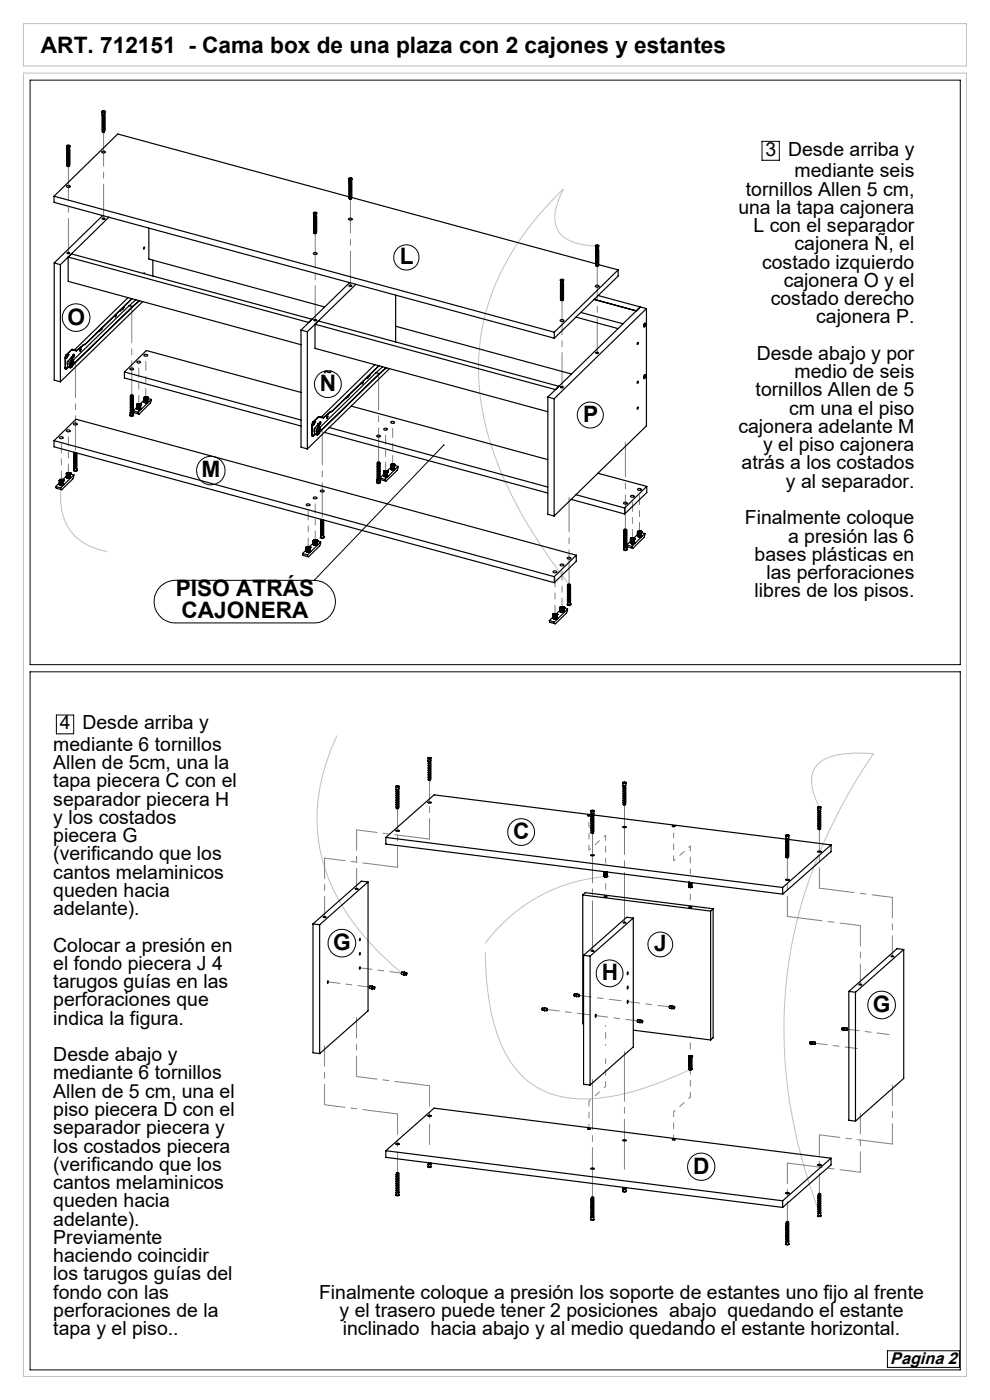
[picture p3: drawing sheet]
<svg xmlns="http://www.w3.org/2000/svg" width="210mm" height="297mm" viewBox="0 0 210 297" stroke-linecap="round" stroke-linejoin="round" font-family="sans-serif">
<defs><g id="words">
<g font-size="4.8">
<text x="8.7" y="11.2">ART. 712151 - Cama box de una plaza con 2 cajones y estantes</text>
<text x="84.8" y="56.1">L</text>
<text x="14.4" y="68.9">O</text>
<text x="67.9" y="83">Ñ</text>
<text x="123.7" y="89.5">P</text>
<text x="42.8" y="101.3">M</text>
<text x="37.3" y="126.5">PISO ATRÁS</text>
<text x="38.5" y="131">CAJONERA</text>
<text x="108.9" y="178">C</text>
<text x="70.7" y="201.6">G</text>
<text x="138.8" y="201.8">J</text>
<text x="127.6" y="208">H</text>
<text x="185.2" y="214.7">G</text>
<text x="147.1" y="249.1">D</text>
</g>
<g font-size="4.1">
<text x="162.4" y="33.1">3</text>
<text x="167.2" y="33.1">Desde arriba y</text>
<text x="158.2" y="41.5">tornillos Allen 5 cm,</text>
<text x="168.5" y="37.6">mediante seis</text>
<text x="156.6" y="45.4">una la tapa cajonera</text>
<text x="159.8" y="49.2">L con el separador</text>
<text x="168.5" y="53.1">cajonera Ñ, el</text>
<text x="161.7" y="57">costado izquierdo</text>
<text x="163.5" y="64.7">costado derecho</text>
<text x="166.3" y="60.9">cajonera O y el</text>
<text x="173.1" y="68.6">cajonera P.</text>
<text x="160.5" y="76.4">Desde abajo y por</text>
<text x="168.5" y="80.2">medio de seis</text>
<text x="160.3" y="84.1">tornillos Allen de 5</text>
<text x="167.4" y="88">cm una el piso</text>
<text x="156.6" y="91.9">cajonera adelante M</text>
<text x="161.9" y="95.7">y el piso cajonera</text>
<text x="157.3" y="99.6">atrás a los costados</text>
<text x="166.7" y="103.5">y al separador.</text>
<text x="158" y="111.2">Finalmente coloque</text>
<text x="160.1" y="119">bases plásticas en</text>
<text x="167.2" y="115.1">a presión las 6</text>
<text x="162.6" y="122.8">las perforaciones</text>
<text x="160.1" y="126.7">libres de los pisos.</text>
<text x="12.7" y="154.7">4</text>
<text x="17.5" y="154.7">Desde arriba y</text>
<text x="11.3" y="159.3">mediante 6 tornillos</text>
<text x="11.3" y="163.1">Allen de 5cm, una la</text>
<text x="11.3" y="167">tapa piecera C con el</text>
<text x="11.3" y="170.9">separador piecera H</text>
<text x="11.3" y="174.8">y los costados</text>
<text x="11.3" y="178.6">piecera G</text>
<text x="11.3" y="182.5">(verificando que los</text>
<text x="11.3" y="186.4">cantos melaminicos</text>
<text x="11.3" y="190.3">queden hacia</text>
<text x="11.3" y="194.1">adelante).</text>
<text x="11.3" y="201.9">Colocar a presión en</text>
<text x="11.3" y="205.8">el fondo piecera J 4</text>
<text x="11.3" y="209.6">tarugos guías en las</text>
<text x="11.3" y="213.5">perforaciones que</text>
<text x="11.3" y="217.4">indica la figura.</text>
<text x="11.3" y="225.1">Desde abajo y</text>
<text x="11.3" y="229">mediante 6 tornillos</text>
<text x="11.3" y="232.9">Allen de 5 cm, una el</text>
<text x="11.3" y="236.7">piso piecera D con el</text>
<text x="11.3" y="240.6">separador piecera y</text>
<text x="11.3" y="244.5">los costados piecera</text>
<text x="11.3" y="248.4">(verificando que los</text>
<text x="11.3" y="252.2">cantos melaminicos</text>
<text x="11.3" y="256.1">queden hacia</text>
<text x="11.3" y="260">adelante).</text>
<text x="11.3" y="263.9">Previamente</text>
<text x="11.3" y="267.7">haciendo coincidir</text>
<text x="11.3" y="271.6">los tarugos guías del</text>
<text x="11.3" y="275.5">fondo con las</text>
<text x="67.7" y="275.5">Finalmente coloque a presión los soporte de estantes uno fijo al frente</text>
<text x="11.3" y="279.4">perforaciones de la</text>
<text x="72" y="279.4">y el trasero puede tener 2 posiciones abajo quedando el estante</text>
<text x="11.3" y="283.2">tapa y el piso..</text>
<text x="72.7" y="283.2">inclinado hacia abajo y al medio quedando el estante horizontal.</text>
</g>
<text font-size="3.6" x="188.8" y="289.3">Pagina 2</text>
</g></defs>
<path d="M5 15.5h200v276.5h-200zM5 5h200v9h-200zM126.7 52.2a12.2 12.2 0 0 1-7.6-2.3 6.1 6.1 0 0 1-.9-6.7l1.3-3.1a58.7 58.7 0 0 0-15.9 24.4 49.7 49.7 0 0 0 1.4 32.4 98.3 98.3 0 0 0 15.7 27.1M13 102.9a12.9 12.9 0 0 0 2.4 10.3 12.5 12.5 0 0 0 7.3 3.8M71.5 156a38.6 38.6 0 0 0-3.4 25.3 43 43 0 0 0 11.9 20.3l5.2 4.9M173.8 171.3a10.4 10.4 0 0 1-1.4-7.6 6.3 6.3 0 0 1 5.2-3.5l3.4-.4 4.3 .1a103.8 103.8 0 0 0-18.9 53.4 107.5 107.5 0 0 0 7.4 44.1M128.4 185.9a35.2 35.2 0 0 0-25.5 14.2M102.9 202a52.6 52.6 0 0 0 3.5 19.7 17.7 17.7 0 0 0 16.3 11.4 45.2 45.2 0 0 0 19.3-4.3l4.4-1.9" fill="none" stroke="#c0c0c0" stroke-width=".21"/>
<g fill="none" stroke="#000" stroke-width=".21">
<path d="M6.4 17h197.3v124h-197.3zM161.6 30h3.7v4h-3.7zM94.1 94.4l-27.5 28.7M34 124.5a4.5 4.5 0 0 1 3.2-1.4h29.4a4.5 4.5 0 0 1 4.6 4.5 4.5 4.5 0 0 1-4.6 4.5h-29.4a4.5 4.5 0 0 1-4.1-2.7 4.5 4.5 0 0 1 .9-4.9zM6.4 142.5h197.3v148.1h-197.3zM12 151.7h3.6v4h-3.6zM188.2 286.6h15.3v3.5h-15.3z"/>
<circle cx="86.2" cy="54.6" r="2.67"/>
<circle cx="16.1" cy="67.4" r="2.92"/>
<circle cx="44.7" cy="99.8" r="3"/>
<circle cx="69.6" cy="81.5" r="2.84"/>
<circle cx="125.2" cy="88.1" r="2.76"/>
<circle cx="110.5" cy="176.5" r="2.86"/>
<circle cx="72.5" cy="200.1" r="2.93"/>
<circle cx="129.3" cy="206.5" r="2.86"/>
<circle cx="140.1" cy="200.4" r="2.63"/>
<circle cx="187" cy="213.2" r="2.94"/>
<circle cx="148.8" cy="247.5" r="2.89"/>
</g>
<path d="M14.5 35.2v18.5M22 27.9v18.5M66.9 49.5v18.4M74.3 42.2v18.4M126.7 56.4v18.4M119.2 63.7v18.4M16 95.5v-18.4M27.9 83.8v-18.4M80.3 98.1v-18.5M68.4 109.7v-18.4M132.7 112.3v-18.4M120.7 124v-18.5" fill="none" stroke="#808080" stroke-width=".21" stroke-dasharray="15.2 1.3 1.3 1.3" stroke-dashoffset="7.9"/>
<path d="M29.4 85.8v-7.7M30.9 84.3v-7.7M83.3 98.6v-7.7M13 101.8v-7.7M14.5 100.4v-7.7M65.4 116.1v-7.7M66.9 114.6v-7.7M81.8 100v-7.7M134.2 114.3v-7.7M135.7 112.8v-7.7M117.7 130.3v-7.7M119.2 128.8v-7.7" fill="none" stroke="#808080" stroke-width=".21" stroke-dasharray="15.2 1.3 1.3 1.3" stroke-dashoffset="13.3"/>
<g fill="none" stroke="#808080" stroke-width=".21" stroke-dasharray="15.2 1.3 1.3 1.3" stroke-dashoffset="10.9">
<path d="M75.6 176.1v12.4M84.3 171.5v12.5M91.1 165.5v12.5M173.8 175.9v12.5M68.9 182v12.5M167 181.9v12.5M189.3 190.4v12.5M182.5 208.9v-12.5M68.8 234.4v-12.5M75.6 228.4v-12.5M189.3 230.2v12.5M84.3 248.8v-12.5"/>
<path d="M91.1 242.8v-12.5M167 259.2v-12.5M173.8 240.7v12.5M182.5 248.7v-12.5"/>
</g>
<path d="M91.1 178l-15.5-1.9M84.3 184l-15.4-2M167 194.4l15.5 2M173.8 188.4l15.5 2M84.3 236.3l-15.5-1.9M91.1 230.3l-15.5-1.9M167 246.7l15.5 2M189.3 242.7l-15.5-2" fill="none" stroke="#808080" stroke-width=".21" stroke-dasharray="15.2 1.3 1.3 1.3" stroke-dashoffset="7.8"/>
<path d="M142.9 176.7v5.9M146.4 179.5v5.9M124.9 180.3v-5.9M128.5 183.1v-5.9M124.9 233.6v5.9M128.5 224.6v5.9M142.9 235.9v5.9M146.4 226.9v5.8" fill="none" stroke="#808080" stroke-width=".21" stroke-dasharray="15.2 1.3 1.3 1.3" stroke-dashoffset="14.2"/>
<path d="M125.7 176.7v25M132.5 170.7v25M125.7 254v-25M132.5 248v-25" fill="none" stroke="#808080" stroke-width=".21" stroke-dasharray="15.2 1.3 1.3 1.3" stroke-dashoffset="4.7"/>
<path d="M69.6 208.3l8.8 1.1M76.3 205.3l8.9 1.1M125 215.3l-8.9-1.1M126.4 215.5l8.9 1.1M131.8 212.3l-8.9-1.1M133.2 212.5l8.9 1.1M188.6 219.5l-8.9-1.2M181.8 222.4l-8.9-1.1" fill="none" stroke="#808080" stroke-width=".21" stroke-dasharray="15.2 1.3 1.3 1.3" stroke-dashoffset="12.7"/>
<path d="M128.5 177.2l-3.6 3.1M142.9 182.6l3.5-3.1M128.5 230.5l-3.6 3.1M146.4 232.7l-3.5 3.2" fill="none" stroke="#808080" stroke-width=".21" stroke-dasharray="15.2 1.3 1.3 1.3" stroke-dashoffset="14.8"/>
<path d="M128.5 185.9v4.3M146.4 188.2v4.2M128.5 217.5v4.3M146.4 224v-4.2" fill="none" stroke="#808080" stroke-width=".21" stroke-dasharray="15.2 1.3 1.3 1.3" stroke-dashoffset="15"/>
<path d="M94 94.4l.2-.1-.1 .1 .2-.1v.2l-.2 .1z" fill="#000"/>
<g fill="none" stroke="#000" stroke-width=".25">
<path d="M14.1 30.9l.2-.1a.32 .32 0 0 1 .4 0 .32 .32 0 0 1 .1 .3h-.2a.28 .28 0 0 1-.3 .1 .28 .28 0 0 1-.2-.3zM14.1 33.4h.1a.31 .31 0 0 0 .3 0 .31 .31 0 0 0 .2-.3l.2 .2-.2 .2zM14.2 31.1l.2 .1 .4-.1M14.2 31.1v.4l.2 .1h.3l.1-.5M14.2 31.6l.3 .2zM14.2 39.4l.2-.1a.32 .32 0 0 1 .3 0 .32 .32 0 0 1 .2 .3l-.2 .1a.3 .3 0 0 1-.4 .1 .3 .3 0 0 1-.1-.4zM14.3 31.6l.2 .1M14.3 34.2v.2a.26 .26 0 0 0 .3 0 .26 .26 0 0 0 .1-.3h.1a.35 .35 0 0 1-.2 .4 .35 .35 0 0 1-.4-.1h.1M14.3 33.9v.2h.2l.2-.3h.1a.35 .35 0 0 1-.2 .4 .35 .35 0 0 1-.4-.2h.1M14.3 32.8v.2a.26 .26 0 0 0 .3 0 .26 .26 0 0 0 .1-.3l.1 .1a.35 .35 0 0 1-.2 .3 .35 .35 0 0 1-.4-.1h.1M14.3 32.5l.1 .2 .3-.1v-.2l.1 .1a.34 .34 0 0 1-.2 .3 .34 .34 0 0 1-.4-.1l.1-.1M14.3 31.8v.2"/>
<path d="M14.3 33.2v.2M14.3 34.5v.2M14.5 30.9v.1M14.5 30.9h.1l-.1 .1M14.5 30.9h-.2l.2 .1M14.7 34.8v.2l-.3 .1-.1-.2M14.7 34.5v.1l-.4 .1M14.7 33.4v.2l-.3 .2-.1-.3M14.7 32.1v.1l-.3 .2-.1-.3M14.7 31.6v.3l-.4 .1M14.7 31.7h.1a.35 .35 0 0 1-.2 .4 .35 .35 0 0 1-.4-.1h.1M14.7 35.2l-.1 .1-.3-.1"/>
<path d="M14.7 34.8l.1 .1a.34 .34 0 0 1-.2 .3 .34 .34 0 0 1-.4-.1l.1-.1M14.7 34.4l.1 .1a.34 .34 0 0 1-.2 .4 .34 .34 0 0 1-.4-.2h.1M14.7 33.4l.1 .1a.34 .34 0 0 1-.2 .3 .34 .34 0 0 1-.4-.1h.1M14.7 32l.1 .1a.34 .34 0 0 1-.2 .4 .34 .34 0 0 1-.4-.2h.1M14.7 31.6l-.2 .1M21.6 23.6l.2-.1a.33 .33 0 0 1 .3 0 .33 .33 0 0 1 .2 .3l-.5 .1zM21.6 26.5l.1-.1a.32 .32 0 0 0 .3 0 .32 .32 0 0 0 .2-.3l.1 .2-.2 .2zM21.6 25.1l.2-.1a.26 .26 0 0 0 .3 0 .26 .26 0 0 0 .1-.2l.1 .1-.2 .2zM21.6 23.8h.7v.4l-.6 .1zM21.6 32.1h.2a.28 .28 0 0 1 .4-.1 .28 .28 0 0 1 .1 .3l-.1 .1a.33 .33 0 0 1-.4 .1 .33 .33 0 0 1-.2-.4zM21.7 27.4h.1a.26 .26 0 0 0 .3 0 .26 .26 0 0 0 .1-.2h.1a.33 .33 0 0 1-.3 .4 .33 .33 0 0 1-.3-.2zM21.7 24.3l.3 .1"/>
<path d="M21.8 27.6v.2l.3-.1 .1-.2 .1 .2-.4 .2-.3-.1h.2M21.8 26.9l.1 .3 .3-.4 .1 .2-.4 .3-.3-.1 .2-.1M21.8 25.5l.1 .3 .3-.3 .1 .1-.4 .3-.3-.1 .2-.1M21.8 25.2v.2l.3-.1 .1-.2 .1 .2-.4 .2-.3-.1h.2M21.8 24.3l.2 .1M21.8 24.3l-.1 .2h.3v-.1M21.8 24.8v.2M21.8 26.2v.2M21.8 27.2v.2M21.8 27.9v.1M21.9 23.6h.2l-.1 .2M21.9 23.6l-.1 .1 .2 .1"/>
<path d="M21.9 23.6v.2M22 24.4l.2-.1-.2 .4h-.2v-.2M22.2 26.5l-.3 .3-.1-.2M22.2 25.8l-.3 .3h-.1v-.2M22.2 24.4a.34 .34 0 0 1-.1 .4 .34 .34 0 0 1-.5 0l.2-.1M22.2 27.9a.2 .2 0 0 1-.2 .2 .2 .2 0 0 1-.2-.1M22.2 26.5a.35 .35 0 0 1-.2 .4 .35 .35 0 0 1-.4-.1l.2-.1M22.2 25.8l.1 .1a.33 .33 0 0 1-.3 .3 .33 .33 0 0 1-.3-.1l.1-.1M73.9 37.9l.1-.1a.33 .33 0 0 1 .5-.1 .33 .33 0 0 1 .1 .3l-.5 .1zM74 38l.3 .2 .3-.2M74 38.1v.4l.3 .1 .3-.2v-.3M74.1 38.5l.1 .1"/>
<path d="M74.1 38.6h.2M74.1 38.6l-.1 .1 .3-.1M74.1 38.7v.2M74.2 38.6h.1M74.2 37.9l.3 .1zM74.3 37.8v.2M74.5 39.7l-.2 .3h-.2v-.2M74.5 39.4l-.2 .2h-.2v-.2M74.5 39l-.3 .3-.1-.2M74.5 38.6v.2l-.4 .1M74.5 38.6l.1 .3-.6 .1 .1-.1M74.5 38.5l-.2 .1"/>
<path d="M74.5 39.7a.32 .32 0 0 1-.1 .4 .32 .32 0 0 1-.4-.1l.1-.1M74.5 39.3a.33 .33 0 0 1-.1 .5 .33 .33 0 0 1-.4-.1l.1-.1M74.5 39a.33 .33 0 0 1-.1 .4 .33 .33 0 0 1-.4-.1l.1-.1M11.5 41.6v1.3l106.1 28.9M11.5 41.6l106.1 28.9M11.5 41.6l13.5-13.2 49 13.3M11.5 55.8l1.3 .4M11.5 55.8v24.8l1.3 .4M12.8 56.2v24.8M14.2 53.7l.1-.1a.25 .25 0 0 1 .3-.1 .25 .25 0 0 1 .1 .3h-.3zM14.5 54.5v5.2l49.4 13.4M14.5 54.5l.7-.6 51 13.8-.7 .7z"/>
<path d="M21.7 46.3h.1a.26 .26 0 0 1 .3-.1 .26 .26 0 0 1 .1 .3 .27 .27 0 0 1-.4 .1 .27 .27 0 0 1-.1-.3zM21.8 45.7l-10.3 10.1M23.1 46.1l-10.3 10.1M30.5 58l.1-.1 .1 .2M30.6 52.4l.1 .2-.2 .3zM31.6 48.4v6.6l37.3 10.1M32.4 55.2v3.4M66.5 53.7l.1-.1a.35 .35 0 0 1 .4-.1 .35 .35 0 0 1 .2 .4h-.1a.4 .4 0 0 1-.6-.2zM66.5 45.1l.3-.1a.25 .25 0 0 1 .3 0 .25 .25 0 0 1 .1 .3l-.2 .1a.3 .3 0 0 1-.4 0 .3 .3 0 0 1-.1-.3zM66.5 49h.1a.27 .27 0 0 0 .3 0 .27 .27 0 0 0 .2-.3l.1 .1a.35 .35 0 0 1-.3 .3 .35 .35 0 0 1-.4-.1zM66.6 45.8l.1 .1M66.6 49.1v.2l.3 .1 .3-.3a.35 .35 0 0 1-.3 .3 .35 .35 0 0 1-.4-.1h.1"/>
<path d="M66.6 48.1l.1 .2 .5-.3a.34 .34 0 0 1-.3 .4 .34 .34 0 0 1-.4-.1l.1-.1M66.6 47.7v.2l.3 .1 .3-.3a.35 .35 0 0 1-.3 .4 .35 .35 0 0 1-.4-.2h.1M66.6 46.7l.1 .3 .5-.3a.35 .35 0 0 1-.3 .3 .35 .35 0 0 1-.4-.1h.1M66.6 46.4v.2a.27 .27 0 0 0 .3 0 .27 .27 0 0 0 .2-.3l.1 .1a.35 .35 0 0 1-.3 .3 .35 .35 0 0 1-.4-.1l.1-.1M66.6 45.9h.3M66.6 45.9l-.1 .1h.4v-.1M66.6 47.4v.2M66.6 48.8v.2M66.6 49.5h.1M66.7 45.9h.2M66.9 45.9l.2-.1-.1 .4h-.4v-.2M66.9 45.1v.2"/>
<path d="M66.9 45.1l-.2 .1 .2 .1M66.9 45.1l.1 .1-.1 .1M67.1 48.4l-.2 .2h-.3v-.2M67.1 47.3l-.1 .3h-.4M67.1 47l-.4 .3-.1-.2M67.1 48.3l.1 .1a.35 .35 0 0 1-.3 .3 .35 .35 0 0 1-.4-.1h.1M67.1 47.3l.1 .1a.35 .35 0 0 1-.3 .3 .35 .35 0 0 1-.4-.1h.1M67.1 47h.1a.34 .34 0 0 1-.3 .4 .34 .34 0 0 1-.4-.2h.1M67.1 45.9a.34 .34 0 0 1-.1 .5 .34 .34 0 0 1-.5-.1l.1-.1M67.1 49.4l-.1 .2-.4-.1M67.1 45.3v.5l-.6-.1v-.4h.7M74 46.4l.2-.1a.32 .32 0 0 1 .5 .3 .39 .39 0 0 1-.4 .1 .39 .39 0 0 1-.3-.3z"/>
<path d="M74.1 41.8v.2M74.2 60l-10.3 10M74.5 41.8l-.1 .2h-.3M74.5 41.4l-.3 .3-.1-.2M74.5 41.1v.2l-.3 .1-.1-.3M74.5 40.7a.26 .26 0 0 1-.1 .3 .26 .26 0 0 1-.3 0v-.2M74.5 40.4l-.2 .3h-.2v-.2M74.5 40l-.3 .4-.1-.3M74.5 42.1a.2 .2 0 0 1-.2 .2 .2 .2 0 0 1-.2-.1M74.5 41.7a.33 .33 0 0 1-.1 .5 .33 .33 0 0 1-.4-.1l.1-.1M74.5 41.4a.33 .33 0 0 1-.1 .4 .33 .33 0 0 1-.4-.1l.1-.1M74.5 41a.33 .33 0 0 1-.1 .5 .33 .33 0 0 1-.4-.1l.1-.1"/>
<path d="M74.5 40.7a.33 .33 0 0 1-.1 .4 .33 .33 0 0 1-.4 0l.1-.1M74.5 40.4a.33 .33 0 0 1-.1 .4 .33 .33 0 0 1-.4-.1l.1-.1M74.5 40a.33 .33 0 0 1-.1 .4 .33 .33 0 0 1-.4 0l.1-.2M74.6 41.9l51.7 14M118.9 59.3a.3 .3 0 0 1 .4-.1 .3 .3 0 0 1 .2 .4 .35 .35 0 0 1-.4 .1 .35 .35 0 0 1-.2-.4zM118.9 59.5l.1 .1M118.9 59.6l.1 .4 .2 .1 .3-.1v-.4M119 59.6l.2 .1M119.2 59.3l-.1 .1 .1 .1M119.2 59.3l.1 .1-.1 .1M119.2 59.3v.2M119.5 59.5l-.3 .2"/>
<path d="M126.3 52h.2a.33 .33 0 0 1 .3-.1 .33 .33 0 0 1 .2 .4h-.2a.29 .29 0 0 1-.4 .1 .29 .29 0 0 1-.1-.4zM126.4 52.3h.5v.4h-.5zM126.4 52.8h.3v.2l-.3-.1zM126.4 52.7l.3 .1M126.5 52.9v.3M126.5 54.3v.2M126.5 55.7v.2M126.5 56.4h.1M126.7 52.1h.1l-.1 .1M126.7 52.1h-.2l.2 .1M126.7 52.1v.1M126.8 52.8h-.1"/>
<path d="M126.9 56v.2l-.3 .1-.1-.2M126.9 55.6v.2l-.4 .1M126.9 55.3a.26 .26 0 0 1-.1 .3 .26 .26 0 0 1-.3 0v-.3M126.9 55v.1l-.3 .2-.1-.3M126.9 54.6v.2l-.3 .1-.1-.2M126.9 54.3v.2h-.4M126.9 53.9l-.2 .3h-.2v-.2M126.9 53.6v.2l-.3 .1-.1-.2M126.9 53.2l-.2 .3h-.2v-.2M126.9 52.8v.3l-.4 .1M126.9 52.8l.1 .1a.35 .35 0 0 1-.2 .4 .35 .35 0 0 1-.4-.1l.1-.1M126.9 56.3l-.1 .2-.3-.1"/>
<path d="M126.9 55.9l.1 .1a.34 .34 0 0 1-.2 .4 .34 .34 0 0 1-.4-.2h.1M126.9 55.6l.1 .1a.35 .35 0 0 1-.2 .3 .35 .35 0 0 1-.4-.1h.1M126.9 55.3h.1a.35 .35 0 0 1-.2 .4 .35 .35 0 0 1-.4-.1l.1-.1M126.9 54.9l.1 .1a.34 .34 0 0 1-.2 .4 .34 .34 0 0 1-.4-.2h.1M126.9 54.6h.1a.34 .34 0 0 1-.2 .4 .34 .34 0 0 1-.4-.1l.1-.1M126.9 54.3h.1a.35 .35 0 0 1-.2 .4 .35 .35 0 0 1-.4-.2h.1M126.9 53.9l.1 .1a.35 .35 0 0 1-.2 .3 .35 .35 0 0 1-.4-.1l.1-.1M126.9 53.5l.1 .1a.34 .34 0 0 1-.2 .4 .34 .34 0 0 1-.4-.2h.1M126.9 53.2l.1 .1a.35 .35 0 0 1-.2 .3 .35 .35 0 0 1-.4-.1h.1M126.9 52.7l-.1 .1M127 52.3h-.1M127 56.2l4.1 1.1"/>
<path d="M131.1 57.3l-13.5 13.2M131.1 57.3v1.3l-13.5 13.2M13.8 78.1l.2 .2M13.8 75.9h.1M13.8 75.9l.1 2.1M13.8 78.1l.1 .1M13.9 78l.1-.1v.2M13.9 75.9v2.1M13.9 78.1h.1M13.9 78.1h-.1M13.9 78v.1M14 78.1l-.1 .1"/>
<path d="M14 75.3l-.2 .6M14 75.3h.1M14.1 75.3l-.2 .6M14.1 75.7l-.1 .3M14.1 75.5v.2M14.1 75.6h.2M14.1 75.7h.2M14.3 75.6l-.1-.1-.1 .1v.4l.2-.3M14.3 75.6v.1M14.3 77.3h.1M14.5 78h.1M14.5 77.9v.1"/>
<path d="M14.5 76.6h.1M14.5 76.6l-.2 .3v.4M14.5 77.9l-.5 .4-.1-.1M14.5 75.1l-.1 .4M14.5 77.9l.5 .1M15 76.1a1.41 1.41 0 0 0-.5 1.8M15 76.1l.5 .1M15 76.1l.2-.4v.4M15.1 76.5a.28 .28 0 0 1 .3-.2 .28 .28 0 0 1 .2 .4l-.1 .6a.52 .52 0 0 1-.6 .6l-.1-.5zM15.2 76.8l.1 .1-.1 .5a.32 .32 0 0 1-.2-.3 .32 .32 0 0 1 .2-.3zM15.2 75.7l-.1 .4M15.2 76.3l.1-.1a.39 .39 0 0 1 .4 .2 .39 .39 0 0 1-.1 .5v.3a.57 .57 0 0 1-.2 .6 .57 .57 0 0 1-.6 .1v-.9z"/>
<path d="M15.2 74.2h.1M15.2 74.2l-1.2 1.1M15.2 74.1v.1M15.2 74.1l.6 .1M15.3 76.8a.38 .38 0 0 0-.3 .3 .38 .38 0 0 0 .1 .4M15.3 74.2l-1.2 1.1M15.3 74.2v.1h.4M15.3 74.2h.1M15.3 74.2l.4 .1M15.4 76.3l.1 .7-.3 .7-.3 .2M15.5 75.5l.1 .1M15.5 75.2h.1a.37 .37 0 0 1 .2 .4 .37 .37 0 0 1-.3 .3 .39 .39 0 0 1 0-.7z"/>
<path d="M15.6 75.5h.1M15.6 75.3h.1l-.1 .5a.26 .26 0 0 1-.2-.3 .26 .26 0 0 1 .2-.2zM15.6 75.4v-.1v.2M15.6 75.5v.2v-.1M15.6 77.1h.1M15.6 75.4l.1 .1M15.6 77h.2M15.7 74.3h.1M15.7 75.5l-.2 .2 .1-.1M15.7 75.5h-.1M15.7 77.1h-.1M15.7 74.3l.5 .1"/>
<path d="M15.7 77.1h.1M15.7 77.1l-.1 .2M15.8 77l-.1 .1M15.8 77v.1M15.8 74.2l.4 .2M17 73.8v.7l.2-.3M17.1 74.1l-.1 .4M17.1 74.1l.1 .1M17.1 73.7v.4M17.1 73.7h.1M17.2 73.7v.5M17.7 73.2l-1.5 1.2"/>
<path d="M17.7 73.2v.1M17.7 73.3l-1.5 1.2-.5-.2M18.1 73l-.4 .2M18.1 73v.1M18.1 73.1l-.4 .2M21.1 70.1l-.1 .2M21.2 70l-.1 .3-.1-.1M21.6 69.7l-.2 .3M21.7 69.6l-.2 .4-.1-.2M24.6 66.8l-.2 .4M24.6 66.8l.1 .1M24.6 66.8h.1"/>
<path d="M24.7 66.9l-.2 .3-.1-.3M24.7 66.7v.2M25.6 65.8l-.1 .1M25.7 65.6l-.1 .3h-.1M25.9 65.5a.28 .28 0 0 0 .3 0 .28 .28 0 0 0 0-.3l-.2 .4-.1 .1-.1-.2M25.9 65.4v.1M26 65.4h.1M26 65.4v.1M26 65.5h.1M26 65.3h.1M26 65.3v.2M26.1 65.2h.1"/>
<path d="M26.1 65.2l-.2 .3M26.4 78.9l4.6-4.5 32.9 8.9M26.4 78.9l37.5 10.2M26.4 78.9v1.3l37.5 10.2M27.2 63.1l-11.4 11.1M27.4 64.8l-11.8 11.5M27.4 64.8l.7 .2M27.6 78.2l.2-.1a.3 .3 0 0 1 .3 0 .3 .3 0 0 1 .2 .3l-.2 .1a.34 .34 0 0 1-.3 0 .34 .34 0 0 1-.2-.3zM27.9 63.4l-9.8 9.6M28 63.4l-9.9 9.7M28.1 65l-12.3 12M28.8 63.6l-1.4 1.2"/>
<path d="M29 76.8l.3-.2a.28 .28 0 0 1 .4 0 .28 .28 0 0 1 0 .4h-.3l-.3-.1zM29.5 63.8l-1.4 1.2M29.6 63.8l-13.8 13.3M30.3 64l-17.5 17M30.6 75.2h.2a.26 .26 0 0 1 .4 0 .26 .26 0 0 1 0 .3l-.1 .1a.33 .33 0 0 1-.4 0 .33 .33 0 0 1-.1-.4zM63.9 70l1.3 .4M63.9 70v24.9l1.3 .3M65.2 70.4v24.8M66.6 67.8a.24 .24 0 0 1 .3-.1 .24 .24 0 0 1 .2 .3 .28 .28 0 0 1-.3 .1 .28 .28 0 0 1-.2-.3zM66.8 68.8v5.1l49.4 13.4M67.5 68.1l51 13.8-.7 .8-51-13.9zM74 60.6l.1-.1a.27 .27 0 0 1 .3-.1 .27 .27 0 0 1 .2 .3l-.4 .1z"/>
<path d="M75.5 60.3l-10.3 10.1M78 80h.1M78 80l-.1 .2v-.2M78.1 79.9h.1M78.1 79.9l-.2 .3v-.2M78.1 79.9l-.1 .1M78.1 79.8l-.2 .5-.1-.2M78.4 79.5l-.2 .3M78.5 79.4l-.1 .4-.2-.1M79.5 77.4l-11.3 11.1M79.8 79.1l-11.9 11.5M79.8 79.1l.7 .2"/>
<path d="M80.3 77.6l-9.9 9.6M80.4 77.6l-10 9.7M80.5 79.3l-12.4 12M81.2 77.8l-1.4 1.3M81.9 78l-1.4 1.3M82 78l-13.9 13.4M82.6 78.2l-17.4 17M83.9 69.2l37.3 10.1M83.9 62.6v10M117.6 70.5v1.3M118.8 67.9l.3-.1a.28 .28 0 0 1 .3 0 .28 .28 0 0 1 .1 .4h-.4zM118.9 61.5a.34 .34 0 0 0 .5-.3h.1a.35 .35 0 0 1-.2 .4 .35 .35 0 0 1-.4-.1z"/>
<path d="M119 60l.2 .1M119 63.3v.3l.5-.3a.35 .35 0 0 1-.2 .4 .35 .35 0 0 1-.4-.2h.1M119 62.3v.2a.27 .27 0 0 0 .3 0 .27 .27 0 0 0 .1-.3l.1 .1a.35 .35 0 0 1-.2 .3 .35 .35 0 0 1-.4-.1h.1M119 62v.2h.2l.3-.3a.35 .35 0 0 1-.2 .4 .35 .35 0 0 1-.4-.1l.1-.1M119 60.9v.2a.27 .27 0 0 0 .3 0 .27 .27 0 0 0 .1-.2h.1a.35 .35 0 0 1-.2 .4 .35 .35 0 0 1-.4-.2h.1M119 60.6l.1 .3 .4-.3a.34 .34 0 0 1-.2 .3 .34 .34 0 0 1-.4-.1l.1-.1M119 60.1h.2M119 60.1l-.1 .1 .3-.1M119 60.1h.1M119 61.3v.2M119 62.6v.3M119 63.7h.1"/>
<path d="M119.4 62.9l-.3 .3-.1-.2M119.4 62.6l-.1 .2-.3 .1M119.4 61.6l-.3 .3-.1-.3M119.4 60.1l-.1 .3-.3 .1v-.2M119.4 60.1l.1 .1a.34 .34 0 0 1-.2 .4 .34 .34 0 0 1-.4-.2h.1M119.4 63.6l-.1 .2-.3-.1M119.5 60l-.3 .1M119.5 62.9a.35 .35 0 0 1-.2 .4 .35 .35 0 0 1-.4-.1l.1-.1M119.5 62.5a.35 .35 0 0 1-.2 .5 .35 .35 0 0 1-.4-.1l.1-.1M119.5 61.5a.35 .35 0 0 1-.2 .5 .35 .35 0 0 1-.4-.1l.1-.1M122.2 67.3l8.9 2.4M123.2 66.3l9 2.4"/>
<path d="M126 63.5l8.9 2.5M126 63.5l9 2.4 .8-.8-19.6 19.1M126.3 60.6l.2-.1a.3 .3 0 0 1 .4 0 .3 .3 0 0 1 .1 .3l-.1 .1a.34 .34 0 0 1-.4 0 .34 .34 0 0 1-.2-.3zM126.4 74.8h.1a.26 .26 0 0 1 .3-.1 .26 .26 0 0 1 .1 .2l-.3 .1zM126.9 62.7l10.2 2.8M136.6 68.7l.2-.1 .1 .2-.3 .6zM136.6 69l.2 .1M136.7 68.9h.1M136.7 79.8l.1 .1M136.7 68.6h.1M136.7 79.6h.1M136.7 79.6a.4 .4 0 0 1 .3 .4 .4 .4 0 0 1-.3 .3 .47 .47 0 0 1 0-.7z"/>
<path d="M136.8 79.5l.1 .3-.3 .5-.1-.3zM136.8 68.6l.1 .2-.2 .6a.48 .48 0 0 1 .1-.8zM136.8 68.9v.2M136.8 68.9v-.1l-.2 .2M136.8 79.9v.1M136.8 79.9v-.1l-.2 .2M137.1 65.5l-19.6 19.1M137.1 65.5v24.8l-19.6 19.2M11.5 93.5v1.3l106.1 28.8M11.5 93.5l106.1 28.8M11.5 93.5l4.6-4.6 106.1 28.9M12.6 92.8l.3-.1a.25 .25 0 0 1 .3-.1 .25 .25 0 0 1 .1 .4 .38 .38 0 0 1-.7-.2z"/>
<path d="M14.2 91.3l.2-.1a.33 .33 0 0 1 .3 0 .33 .33 0 0 1 .2 .3l-.2 .1a.3 .3 0 0 1-.4 0 .3 .3 0 0 1-.1-.3zM15.6 89.9l.2-.2a.28 .28 0 0 1 .4 0 .28 .28 0 0 1 .1 .4h-.5zM15.6 99.7a.35 .35 0 0 0 .4 .3 .35 .35 0 0 0 .3-.3M15.6 99.7h.1M15.7 99.3v.5l.2 .1 .4-.1v-.5M15.7 99.7h.1M15.7 99.2a.23 .23 0 0 0 .3 .2 .23 .23 0 0 0 .2-.2l-.1 .1-.3-.1M15.8 98.2v.2M16 96l-.4 .1h.6l-.2 .3-.2-.1v-.2M16.2 96.4l-.3 .3-.1-.2M16.2 96.8l-.2 .2h-.2v-.2M16.2 97.1l-.2 .3h-.2v-.2"/>
<path d="M16.2 97.4l-.3 .4-.1-.3M16.2 97.8l-.3 .3-.1-.2M16.2 98.1l-.1 .3h-.3M16.2 98.5l-.2 .3-.2-.1v-.2M16.2 98.8l-.3 .3-.1-.2M16.2 96.4a.32 .32 0 0 1-.1 .4 .32 .32 0 0 1-.4-.1l.1-.1M16.2 96.7l.1 .1a.33 .33 0 0 1-.2 .4 .33 .33 0 0 1-.4-.2h.1M16.2 97.1h.1a.33 .33 0 0 1-.2 .4 .33 .33 0 0 1-.4-.1l.1-.1M16.2 97.4a.32 .32 0 0 1-.1 .4 .32 .32 0 0 1-.4-.1h.1M16.2 97.8a.32 .32 0 0 1-.1 .4 .32 .32 0 0 1-.4-.2h.1M16.2 98.1h.1a.33 .33 0 0 1-.2 .4 .33 .33 0 0 1-.4-.1h.1M16.2 98.5h.1a.34 .34 0 0 1-.2 .4 .34 .34 0 0 1-.4-.2h.1"/>
<path d="M16.2 98.8a.32 .32 0 0 1-.1 .4 .32 .32 0 0 1-.4-.1h.1M16.3 96.1a.33 .33 0 0 1-.2 .4 .33 .33 0 0 1-.4-.2h.1M27.6 88h.1M27.6 88l.2 .2 .4-.2M27.6 88a.34 .34 0 0 0 .3 .3 .34 .34 0 0 0 .4-.3h-.1M27.6 87.6v.4M27.7 83.9l.1 .1 .3-.1M27.7 83.9l.4-.1-.1 .2zM27.7 85.8v.2M27.7 87.2v.2M28.1 83.9l.2 .1-.4 .1h-.3l.1-.1M28.1 84.1v.1l-.3 .2-.1-.3"/>
<path d="M28.1 84.4a.26 .26 0 0 1-.1 .3 .26 .26 0 0 1-.3 0v-.2M28.1 84.7a.26 .26 0 0 1-.1 .3 .26 .26 0 0 1-.3 0v-.2M28.1 85.1v.2l-.3 .1-.1-.2M28.1 85.4v.2l-.3 .2-.1-.3M28.1 85.8a.24 .24 0 0 1-.1 .3 .24 .24 0 0 1-.3-.1M28.1 86.1l-.2 .3h-.2v-.2M28.1 86.5v.1l-.3 .2-.1-.3M28.1 86.8a.26 .26 0 0 1-.1 .3 .26 .26 0 0 1-.3 0v-.2M28.1 87.2v.1l-.4 .1M28.1 87.5l-.4 .1M28.1 87.5l.1 .1-.2 .2-.4-.1 .1-.1M28.1 83.9h.1"/>
<path d="M28.1 87.5h.1M28.2 84v.1a.34 .34 0 0 1-.2 .4 .34 .34 0 0 1-.4-.2h.1M28.2 84.4a.33 .33 0 0 1-.2 .4 .33 .33 0 0 1-.4-.1l.1-.1M28.2 84.7v.1a.33 .33 0 0 1-.2 .3 .33 .33 0 0 1-.4-.1h.1M28.2 85.1a.34 .34 0 0 1-.2 .4 .34 .34 0 0 1-.4-.1l.1-.1M28.2 85.4a.33 .33 0 0 1-.2 .4 .33 .33 0 0 1-.4-.1h.1M28.2 85.8a.33 .33 0 0 1-.2 .4 .33 .33 0 0 1-.4-.2h.1M28.2 86.1a.34 .34 0 0 1-.2 .4 .34 .34 0 0 1-.4-.1h.1M28.2 86.4v.1a.34 .34 0 0 1-.2 .4 .34 .34 0 0 1-.4-.2h.1M28.2 86.8a.33 .33 0 0 1-.2 .4 .33 .33 0 0 1-.4-.1l.1-.1M28.2 87.1v.1a.33 .33 0 0 1-.2 .3 .33 .33 0 0 1-.4-.1h.1M28.2 87.6v.4"/>
<path d="M28.3 87.3l.1 .3 1.1 .2M29 86.7h.1M29 85.9h.1M29 86.4l-.7 .8 1 .3M29.1 85.9h.1M29.1 85.8l-.1 .1M29.1 85.8h.1M29.1 85.8v1M29.1 85.9v.1M29.1 86h.1M29.1 85.9v.9M29.1 86.8h.1"/>
<path d="M29.1 86v.8M29.1 85.8l.2-.1a.23 .23 0 0 1 .3-.1 .23 .23 0 0 1 .1 .3l-.3 .1zM29.1 85.7h.1M29.1 85.7v.1M29.2 86.8h.1M29.2 86h.1M29.2 86l.1 .9M29.2 86.9h.1M29.2 85.7h.1M29.2 86v.9M29.3 86v.9M29.3 86h.1"/>
<path d="M29.3 86.9h.1M29.3 86v.1M29.4 86.9h.1M29.4 86.1h.1M29.4 86v.9M29.4 86.1v.8M29.5 86.9h.1M29.5 86h.1M29.5 86v.1M29.5 86v.9M29.6 86.9h.1M29.6 86h.1"/>
<path d="M29.6 86l-.1 .1M29.6 85.7h.1M29.6 86v.9M29.7 86h.1M29.7 85.7v.1M29.7 85.7h.1M29.7 86l-.1 .9M29.7 86.8h.1M29.7 86v.8M29.7 85.8h.1M29.7 86h-.2M29.8 85.9l-.1 1"/>
<path d="M29.8 85.8h.1M29.8 85.9h.1M29.8 85.9l-.1 .1M29.8 86.7h.1M29.8 85.8l-.1 1M30.5 85.2h.1M30.5 84.9l-.8 .8M30.5 84.4h.1M30.6 85.3h.1M30.6 84.5h.1M30.6 84.4h.1M30.6 84.3v.1"/>
<path d="M30.6 84.4v.9M30.6 84.4v.1M30.6 84.3h.1M30.6 84.5l.1 .9M30.6 84.3v1M30.6 84.3h.6a.31 .31 0 0 1-.3 .2 .31 .31 0 0 1-.3-.2zM30.6 84.6h.1M30.6 84.5l.1 .1M30.7 85.4h.1M30.7 84.6h.1M30.7 84.3h.1M30.7 84.3h-.1"/>
<path d="M30.7 84.6v.8M30.7 84.2h.1M30.7 84.6h.3M30.8 85.4h.1M30.8 84.6v.8M30.8 84.6h.1M30.8 84.6l.1 .8M30.9 85.4h.1M30.9 84.6h.1M30.9 84.6h-.1M30.9 84.6v.8M31 84.6h.1"/>
<path d="M31 84.6v.8M31 85.4h.1M31.1 85.4h.1M31.1 84.6h.1M31.1 84.6v.8M31.2 85.4h.1M31.2 84.2h.1M31.2 84.6v.8M31.2 84.6h.1M31.2 85.3v.1M31.2 85.3h.1M31.2 84.5h.1"/>
<path d="M31.2 84.5v.1M31.2 84.3h.1M31.3 84.3h.1M31.3 84.5h.1M31.3 84.3h-.1M31.3 84.3v1M31.3 84.5l-.1 .8M31.3 84.3v.1M31.3 84.4h.1M31.3 84.4v.1M31.3 85.2h.1M31.3 84.5l.8 .2"/>
<path d="M32.1 84.7l-.2 .8-2.4 2.3h-.1l-.1-.3M32.1 84.7l-2.8 2.8M66.1 92.4l.3 .2M66.1 90.2h.2M66.1 90.2l.2 2M66.1 92.4h.2M66.3 92.2l.1-.1-.1 .2M66.3 90.2v2M66.3 92.3h.1M66.3 92.3l-.2 .1M66.3 92.2v.1M66.3 92.3v.1"/>
<path d="M66.4 89.5l-.3 .7M66.4 89.5h.1M66.5 89.5l-.2 .7M66.5 90l-.1 .2M66.5 89.7v.3M66.5 89.8h.1M66.5 90h.1M66.6 89.8l-.1-.1-.1 .5 .2-.2M66.6 89.8v.2M66.7 91.5h.1M66.8 89.3l.2 .1-.2 .4zM66.8 92.2h.1"/>
<path d="M66.8 92.1v.1M66.9 90.8h.1M66.9 90.8l-.3 .3 .1 .4M66.9 89.3l-.2 .4M66.9 92.1l.4 .2M66.9 92.1l-.5 .5-.1-.2M67.3 90.3a.33 .33 0 0 1 .4-.5l-.1 .6M67.4 90.3l.2-.4-.1 .4M67.4 90.8a.27 .27 0 0 1 .3-.3 .27 .27 0 0 1 .2 .3v.7a.57 .57 0 0 1-.7 .6v-.5zM67.4 90.2v.1l.2-.3-.1 .2M67.5 90.6a.32 .32 0 0 1 .4-.1 .32 .32 0 0 1 .1 .4l-.1 .7a.52 .52 0 0 1-.7 .6l-.1-.8zM67.5 90.1h.1"/>
<path d="M67.5 90.3h.1M67.5 89.9v.4M67.5 89.9v.1M67.6 88.4h.1M67.6 88.4l-1.2 1.1M67.6 91a.39 .39 0 0 1 0 .7l-.2-.2zM67.6 88.4l.6 .1M67.7 88.4h.1M67.7 91l-.3 .1a.33 .33 0 0 0 .1 .6M67.7 88.4l-1.2 1.1M67.7 88.4v.1M67.7 88.5l.4 .1"/>
<path d="M67.7 90.5l.2 .4-.1 .5-.3 .6-.2 .1M67.7 88.4l.4 .1M67.8 90.4l-.5-.1a1.44 1.44 0 0 0-.4 1.8M67.9 89.5h.2l-.2 .5a.29 .29 0 0 1-.2-.2 .29 .29 0 0 1 .2-.3zM67.9 89.5l-.1 .5M67.9 91.3h.2M68 91.2l.1 .1M68.1 88.5v.1M68.1 91.3l-.2 .1M68.1 88.5l.5 .1M68.1 91.3h.1M68.1 91.4l-.2 .1"/>
<path d="M68.1 91.3v.1M68.2 88.5l.4 .1M68.8 91.7l47.4 12.9M69.3 88.1v.6l.2-.3M69.5 88.4l-.2 .3M69.5 87.9v.5M69.5 88.4h.1M69.5 88v.4M69.8 90.7l46.4 12.6M70 87.4l-1.4 1.2M70 87.4v.1M70 87.5l-1.4 1.2-.5-.1"/>
<path d="M70.4 87.2l-.4 .2M70.4 87.2v.1M70.4 87.3l-.4 .2M73.5 84.3l-.1 .2M73.6 84.2l-.2 .4v-.1M73.9 83.9l-.1 .3M74 83.8l-.1 .4-.1-.1M74.5 86.1l41.7 11.4M76.9 81.1l-.1 .3M76.9 81.1h.1M76.9 81v.1M77 81.1l-.2 .4v-.4"/>
<path d="M77 80.9v.2M77.9 80h.1M80 92.4l.2-.1a.32 .32 0 0 1 .4 .3v.1a.44 .44 0 0 1-.7-.2zM80.1 98.1v.1l.4-.1M80.1 98.4v.2l.4-.2M80.1 98.7v.3l.4-.3M80.1 99.1l.1 .2 .3-.2M80.1 99.4v.2l.4-.2M80.1 99.7v.3l.4-.2M80.1 98.1l.2-.1 .2 .1zM80.5 98.1l.1 .1-.4 .2-.3-.1 .2-.1M80.5 98.1h.1"/>
<path d="M80.5 98.3v.1M80.5 98.6v.1M80.5 99v.1M80.5 99.3v.1M80.5 99.7v.1M80.5 98.3h.1a.34 .34 0 0 1-.2 .4 .34 .34 0 0 1-.4-.1l.1-.1M80.5 98.6a.35 .35 0 0 1-.1 .4 .35 .35 0 0 1-.5 0l.2-.2M80.5 99a.35 .35 0 0 1-.1 .4 .35 .35 0 0 1-.5-.1l.2-.1M80.5 99.3h.1a.33 .33 0 0 1-.2 .4 .33 .33 0 0 1-.4-.1h.1M80.5 99.7h.1a.34 .34 0 0 1-.2 .4 .34 .34 0 0 1-.4-.2h.1M80.5 100a.35 .35 0 0 1-.1 .4 .35 .35 0 0 1-.5-.1l.2-.1M81.4 91l.2-.1a.26 .26 0 0 1 .4-.1 .26 .26 0 0 1 .1 .4h-.1a.34 .34 0 0 1-.4 .1 .34 .34 0 0 1-.2-.3z"/>
<path d="M81.5 100h.1M81.5 100l.1-.1a.28 .28 0 0 1 .3 0 .28 .28 0 0 1 .2 .3h-.1a.27 .27 0 0 1-.4 0 .27 .27 0 0 1-.1-.2zM81.5 99.9v.1M81.6 99.9h.1M82 99.9h.1M82.1 99.9h.1M82.1 99.9v.1M82.1 100h.1M82.9 99.4h.1M82.9 99.2l-.8 .8M82.9 99.5h.1M82.9 98.7h.1"/>
<path d="M82.9 98.6v.1M82.9 98.6h.1M82.9 99.6h.1M82.9 98.6v1M82.9 98.5h.1M82.9 89.5l.2-.1a.33 .33 0 0 1 .4 0 .33 .33 0 0 1 .1 .3l-.1 .1a.33 .33 0 0 1-.4 0 .33 .33 0 0 1-.2-.3zM82.9 98.7l.1 .9M82.9 98.5v.1M83 99.6h.1M83 98.5h.1a.23 .23 0 0 1 .4-.1 .23 .23 0 0 1 0 .3 .3 .3 0 0 1-.3 .1 .3 .3 0 0 1-.2-.3zM83 98.7v.1M83 98.7h.1"/>
<path d="M83 98.5h.1M83 98.7l-.1 .1M83 98.8h.2M83 98.7v.9M83 98.8h.1M83 98.5l-.1 .1M83 98.8l.1 .8M83.1 99.6h.1M83.1 98.8h.1M83.1 98.8v.8M83.1 98.8v.9M83.1 98.5h.1"/>
<path d="M83.2 99.6v.1M83.2 98.8h-.1M83.2 99.6l-.1 .1M83.2 98.8h.1M83.2 98.8v.9M83.2 99.7h.1M83.3 99.7h.1M83.3 98.8h.1M83.3 98.8v.9M83.4 98.8h-.1M83.4 98.8h.1M83.4 98.8v.9"/>
<path d="M83.4 99.6h.1M83.5 99.6h.1M83.5 98.8h.1M83.5 98.5h.1M83.5 98.8v.8M83.5 99.6l-.3 .1M83.6 98.7h.1M83.6 98.7l-.1 .1M83.6 98.5h.1M83.6 98.5v.1M83.6 98.7v.9M83.6 99.6h.1"/>
<path d="M83.6 98.6h.1M83.6 98.6v.1M83.6 98.6v1M83.7 99.4h.1M83.7 98.7l.8 .3M83.7 98.6l-.1 .9M83.7 98.6h-.1M83.7 98.7h-.1M84.5 99l-.3 .8-2.4 2.3-.1-.4M84.5 99l-2.8 2.7M116.2 84.2v24.9l1.3 .4M116.2 84.2l1.3 .4"/>
<path d="M117.5 84.6v24.9M119 82a.3 .3 0 0 1 .3 0 .3 .3 0 0 1 .2 .2l-.1 .1a.25 .25 0 0 1-.3 0 .25 .25 0 0 1-.1-.3zM135.3 86.4a.23 .23 0 0 1 .1 .2 .23 .23 0 0 1-.2 .2zM136.6 80h.2M11.8 103.2l.1 .4 1.1 .3M11.8 103.2l1.1 .3M12.6 102.7h.1M12.6 101.9h.1M12.6 102.4l-.8 .8M12.6 101.9l.1 .9M12.6 102.8h.1M12.6 101.9l.1 .1"/>
<path d="M12.6 101.8h.1M12.6 101.8v1M12.6 102h.1M12.6 101.8v.1M12.7 101.8h.1M12.7 102h.1M12.7 101.8h-.1M12.7 102v.9M12.7 102v.1M12.7 102.8h.1M12.7 102.9h.1M12.7 101.8l.1-.1a.3 .3 0 0 1 .3 0 .3 .3 0 0 1 .2 .2l-.4 .1-.2-.1z"/>
<path d="M12.7 102.1h.1M12.7 101.7v.1M12.7 102.1v.8M12.8 102.9h.1M12.8 102.1h.1M12.8 101.7h.1M12.8 102.1v.8M12.8 102.1h.3M12.9 102.9h.1M12.9 102.1h.1M12.9 102.1v.8M13 102.1l-.1 .8"/>
<path d="M13 102.1h.1M13 102.1v.8M13 102.9h.1M13.1 102.9h.1M13.1 102.1h.1M13.1 102.1v.8M13.2 102.9h.1M13.2 102.1h.1M13.2 102.1v.8M13.2 101.7h.1M13.3 102.9h.1M13.3 102.8h.1"/>
<path d="M13.3 102h.1M13.3 102.1h.1M13.3 101.8h.1M13.3 102v.9M13.3 102v.8M13.4 101.8v.1M13.4 101.9h.1M13.4 101.8h.1M13.4 101.9l-.1 .9M13.4 101.8v1M13.4 101.9l-.1 .1M13.4 102.7h.1"/>
<path d="M14.1 101l-.8 .8M14.1 101.3h.1M14.1 100.5h.1M14.1 100.4v.1M14.1 100.4h.1M14.1 100.5v.9M14.1 100.4v.8M14.1 100.4v.9M14.1 101.4h.1M14.1 100.6h.1M14.2 101.4h.1M14.2 100.3v.1"/>
<path d="M14.2 100.3h.1M14.2 100.6h.1M14.2 100.5l-.1 .1M14.2 100.3h.6a.28 .28 0 0 1-.3 .3 .28 .28 0 0 1-.3-.3zM14.2 100.6v.8M14.3 100.3h.1M14.3 100.6v.8M14.3 100.6h.1M14.3 101.4h.1M14.4 100.6v.9M14.4 101.5h.1M14.4 100.6h.2"/>
<path d="M14.4 100.6h.1M14.5 101.5h.1M14.5 100.6v.9M14.5 100.6h.1M14.6 101.5h.1M14.6 100.6h.1M14.6 100.6v.9M14.6 101.4v.1M14.6 100.6v.8M14.7 101.4h.1M14.7 100.3h.1M14.7 100.6l-.1 .8"/>
<path d="M14.7 100.6h.1M14.7 100.3l.1 .1M14.7 100.6v.8M14.8 101.4h.1M14.8 100.5h.1M14.8 100.5v.9M14.8 100.5v.1M14.8 101.3h.1M14.8 100.3v.1M14.8 100.4h.1M14.8 100.3h.1M14.8 100.6h-.2"/>
<path d="M14.9 101.3h.1M14.9 100.4h.1M14.9 100.5h.1M14.9 100.5h-.1M14.9 100.4l-.1 .9M14.9 100.4v.9M14.9 100.5l.8 .2M14.9 100.4v.1M15.7 100.7l-.2 .9-2.4 2.3-.2-.1v-.3M15.7 100.7l-2.8 2.8M64.2 117.4l.1 .4 1.1 .3M64.2 117.4l1 .3"/>
<path d="M64.9 116.9h.1M64.9 116.7l-.7 .7M64.9 117h.1M64.9 116.2h.1M65 117h.1M65 117l.1 .1M65 116.2h.1M65 116.1h.1M65 116.1v.9M65 116h.1M65 107l.2-.1a.32 .32 0 0 1 .5 .3l-.2 .1a.33 .33 0 0 1-.3 0 .33 .33 0 0 1-.2-.3zM65 116.2v.8"/>
<path d="M65 116.1h-.1M65.1 116h.1M65.1 116.2v.1M65.1 116.2h.1M65.1 117.1h.1M65.1 116.3h.3M65.1 116l-.1 .1M65.1 116.2v.9M65.1 116h.1a.25 .25 0 0 1 .3-.1 .25 .25 0 0 1 .1 .3 .28 .28 0 0 1-.3 .1 .28 .28 0 0 1-.2-.3zM65.1 116.3h.1M65.1 116.3l.1 .8M65.2 117.1h.1"/>
<path d="M65.2 116.3h.1M65.2 116.3v.8M65.2 116.3h-.1M65.2 116h.1M65.2 116.3v.9M65.3 117.1h.1M65.3 116.3h.1M65.3 117.1l-.1 .1M65.3 117.1v.1M65.3 116.3v.9M65.3 117.2h.1M65.4 117.2h.1"/>
<path d="M65.4 116.3h.1M65.4 116.3h-.1M65.4 116.3v.9M65.4 117.1l-.1 .1M65.4 117.1l.1 .1M65.4 116.3h.2M65.4 116.3v.8M65.5 117.1h.1M65.5 116.3h.1M65.5 116.3v.9M65.5 116h.1M65.5 116.3v.8"/>
<path d="M65.6 117.1h.1M65.6 116.3h.1M65.6 116h.1M65.6 116.3l-.1 .8M65.6 116.3h-.1M65.7 116h.1M65.7 116.2h.1M65.7 116.2l-.1 .1M65.7 116.2v.9M65.7 117h.1M65.7 116.1h.1M65.7 116v1.1"/>
<path d="M65.7 116.1v.1M65.7 116.1v.9M65.7 116v.1M65.8 116.9h.1M65.8 116.2h-.1M66.5 115.5h.1M66.5 114.7h.1M66.5 114.6h.1M66.5 105.5h.1a.35 .35 0 0 1 .4-.1 .35 .35 0 0 1 .2 .3l-.1 .1a.4 .4 0 0 1-.6-.3zM66.5 115.5v.1M66.5 115.2l-.8 .8M66.5 114.7v.1"/>
<path d="M66.5 114.8h.1M66.5 115.6h.1M66.5 114.7v.9M66.5 114.6l.2-.1a.28 .28 0 0 1 .3-.1 .28 .28 0 0 1 .1 .3l-.3 .1zM66.5 114.8l.1 .8M66.5 114.6v.9M66.6 114.8l.1 .9M66.6 114.8h.1M66.6 115.6h.1M66.6 114.5h.1M66.6 114.8v.8M66.7 115.7h.1"/>
<path d="M66.7 114.9h.1M66.7 114.5h.1M66.7 114.9v.8M66.8 115.7h.1M66.8 114.9h.1M66.8 114.9v.8M66.9 115.7h.1M66.9 114.9h.1M66.9 114.9v.8M67 115.7h.1M67 114.9h.1M67 114.9v.8"/>
<path d="M67 114.8h.1M67 114.8v.1M67 114.5h.1M67 114.8v.9M67.1 115.6l-.1 .1M67.1 115.6h.1M67.1 114.8h.1M67.1 114.8v.9M67.1 114.5h.1M67.1 114.5l.1 .1M67.1 114.8v.8M67.2 114.6h.1"/>
<path d="M67.2 114.8h.1M67.2 114.6v1M67.2 114.8h-.1M67.2 114.6v.1M67.2 114.7h.1M67.2 114.7v.9M67.2 114.7v.1M67.2 115.6h.1M67.2 115.5h.1M67.2 114.8l.8 .2M68 104.1l.2-.1a.28 .28 0 0 1 .4-.1 .28 .28 0 0 1 0 .4h-.1a.36 .36 0 0 1-.5-.2zM68 115l-.2 .8-2.3 2.3-.2-.1-.1-.3"/>
<path d="M68 110.9h.1a.27 .27 0 0 0 .3 0 .27 .27 0 0 0 .2-.3 .33 .33 0 0 1-.2 .4 .33 .33 0 0 1-.4-.1zM68 112.3h.4l.2-.3a.33 .33 0 0 1-.2 .4 .33 .33 0 0 1-.4-.1zM68 113.3a.36 .36 0 0 0 .6-.3v.1a.36 .36 0 0 1-.2 .4 .36 .36 0 0 1-.4-.1zM68 113.9a.36 .36 0 0 0 .3 .3 .36 .36 0 0 0 .4-.3M68 113.9h.1M68 115l-2.8 2.7M68.1 113.5v.5l.2 .1 .4-.1v-.5M68.2 111.4l.1 .3 .3-.4a.33 .33 0 0 1-.2 .4 .33 .33 0 0 1-.4-.1l.2-.1M68.2 112.8v.2h.2l.2-.3a.32 .32 0 0 1-.2 .4 .32 .32 0 0 1-.4-.1l.2-.1M68.2 110.7v.2M68.2 112.1v.2M68.2 113.1v.2"/>
<path d="M68.4 110.2l-.4 .1h.5M68.5 110.3l-.1 .3h-.2v-.2M68.5 111l-.2 .3-.1-.2M68.5 111.7l-.1 .3-.2-.1v-.2M68.5 112.4l-.2 .3-.1-.3M68.5 113.4h-.3M68.5 113.4h.1M68.6 110.9a.35 .35 0 0 1-.1 .5 .35 .35 0 0 1-.5-.1l.2-.1M68.6 111.7l.1 .1a.38 .38 0 0 1-.3 .3 .38 .38 0 0 1-.4-.2h.2M68.6 112.3a.35 .35 0 0 1-.1 .5 .35 .35 0 0 1-.5-.1l.2-.1M68.6 113.4a.25 .25 0 0 1-.3 .3 .25 .25 0 0 1-.2-.3M68.6 110.3a.32 .32 0 0 1-.2 .4 .32 .32 0 0 1-.4-.1l.2-.1"/>
<path d="M68.7 113.9h.1M80 102.2h.1M80 102.3l.2 .1 .4-.1M80 102.2a.24 .24 0 0 0 0 .3 .24 .24 0 0 0 .3 .1l.4-.2-.1-.2M80 101.8v.5M80 101.8a.25 .25 0 0 0 .3 .2 .25 .25 0 0 0 .2-.3l-.1 .2-.3-.1M80.1 100.1l.1 .2 .3-.2M80.1 100.7v.3l.4-.2M80.1 101.1v.2l.4-.2M80.1 101.5l.1 .2 .3-.2M80.5 100.5l-.4 .1M80.5 100v.1"/>
<path d="M80.5 100.4v.1M80.5 100.7v.1M80.5 101v.1M80.5 101.4v.1M80.5 100.3l.1 .1a.33 .33 0 0 1-.2 .4 .33 .33 0 0 1-.4-.2l.1-.2M80.5 100.7h.1a.33 .33 0 0 1-.2 .4 .33 .33 0 0 1-.4-.1l.1-.1M80.5 101a.35 .35 0 0 1-.1 .4 .35 .35 0 0 1-.5-.1l.2-.1M80.5 101.3a.35 .35 0 0 1-.1 .5 .35 .35 0 0 1-.5-.1l.2-.1M80.6 101.8v.5M80.6 101.6l.2 .2 1 .3M81.4 100.9h.1M81.4 101h.1"/>
<path d="M81.4 100.6l-.8 .8 1.1 .3M81.4 100.1h.1M81.4 100.2h.1M81.4 100.1v.1M81.5 100.2h.1M81.5 100h-.1M81.5 100v1M81.5 100.2v.8M81.5 101h.1M81.5 101.1h.1M81.5 100.2v.9M81.5 100.2l.1 .1"/>
<path d="M81.5 100.2l.2 .1M81.6 101.1h.1M81.6 100.3h.1M81.6 100.3v.8M81.6 101.1h.3M81.7 101.1h.1M81.7 100.3h.1M81.7 100.3v.8M81.8 101.1h.1M81.8 100.3h.1M81.8 100.3v.8M81.9 101.1h.1"/>
<path d="M82 101.1h.1M82 100.3h.1M82 100.3h-.1M82 100.3v.8M82.1 101h.1M82.1 100.2h.1M82.1 100.2l-.1 .1M82.1 100.2l-.1 .9M82.1 100.2v.8M82.1 100v1M82.2 101h.1M82.2 100.1h.1"/>
<path d="M82.2 101h-.1M82.2 100.2h-.1M82.2 100.1v.8M118.8 119.8l.3-.1a.28 .28 0 0 1 .3-.1 .28 .28 0 0 1 .1 .4h-.4zM120.3 118.3l.3-.1a.28 .28 0 0 1 .3 0 .28 .28 0 0 1 .1 .3 .38 .38 0 0 1-.7-.2zM121.1 105.9l11.4 3.1M122.2 104.9l10.3 2.9M122.2 117.8l-4.6 4.5M122.2 117.8v1.3l-4.6 4.5M126.8 100.4l10.4 2.8M132.3 116.5a.35 .35 0 0 0 .3 .3 .35 .35 0 0 0 .4-.3M132.3 116.5h.1"/>
<path d="M132.3 106.6l.2-.1a.28 .28 0 0 1 .4 0 .28 .28 0 0 1 0 .4h-.6zM132.4 116.1v.5l.4 .1 .2-.2M132.4 116.4l-.1 .1M132.4 112.3l.1 .2 .3-.1M132.4 112.9v.2M132.4 114.3v.2M132.4 115.7v.2M132.5 107.8v1.2M132.8 112.4h.2l-.3 .2h-.3v-.2M132.9 112.5l-.3 .3h-.2v-.2M132.9 112.9l-.1 .2h-.4M132.9 113.2l-.3 .3-.2-.2"/>
<path d="M132.9 113.6l-.3 .3-.2-.3M132.9 113.9l-.3 .3h-.2v-.3M132.9 114.2l-.3 .3h-.2M132.9 114.6l-.3 .3-.2-.3M132.9 114.9l-.3 .3h-.2v-.2M132.9 115.3l-.3 .3-.2-.1v-.2M132.9 115.6l-.1 .2-.4 .1M132.9 116h-.4M132.9 116a.25 .25 0 0 1-.3 .2 .25 .25 0 0 1-.2-.2M132.9 112.3v.1M132.9 116h.1M132.9 112.5a.33 .33 0 0 1-.2 .4 .33 .33 0 0 1-.4-.1l.1-.1"/>
<path d="M132.9 112.9a.33 .33 0 0 1-.2 .4 .33 .33 0 0 1-.4-.2h.1M132.9 113.2a.32 .32 0 0 1-.1 .4 .32 .32 0 0 1-.5-.1l.1-.1M132.9 113.5a.32 .32 0 0 1-.1 .5 .32 .32 0 0 1-.5-.2h.1M132.9 113.9a.33 .33 0 0 1-.2 .4 .33 .33 0 0 1-.4-.1l.1-.1M132.9 114.2a.34 .34 0 0 1-.2 .4 .34 .34 0 0 1-.4-.1h.1M132.9 114.5a.32 .32 0 0 1-.1 .5 .32 .32 0 0 1-.5-.1l.1-.1M132.9 114.9a.33 .33 0 0 1-.2 .4 .33 .33 0 0 1-.4-.1l.1-.1M132.9 115.2v.1a.33 .33 0 0 1-.2 .4 .33 .33 0 0 1-.4-.2h.1M132.9 115.6a.34 .34 0 0 1-.2 .4 .34 .34 0 0 1-.4-.1l.1-.1M133 115.8l.1 .2 1.1 .3M133 116.1v.4M133.7 115.1h.1"/>
<path d="M133.7 114.9l-.7 .7 1 .3M133.7 114.3h.1M133.8 115.2h.1M133.8 114.4h.1M133.8 114.3h.1M133.8 114.3v.1M133.8 114.3v.9M133.8 114.2v.1M133.8 114.2h.1M133.8 105.2l.2-.1a.26 .26 0 0 1 .4 0 .26 .26 0 0 1 0 .3l-.1 .1a.33 .33 0 0 1-.3 0 .33 .33 0 0 1-.2-.3zM133.8 114.2v1M133.8 114.2h.6a.31 .31 0 0 1-.3 .2 .31 .31 0 0 1-.3-.2z"/>
<path d="M133.8 114.4l.1 .9M133.8 114.5h.1M133.8 114.4l.1 .1M133.9 115.3h.1M133.9 114.5h.1M133.9 114.2h-.1M133.9 114.2h.1M133.9 114.5v.8M133.9 114.5h.4M134 115.3h.1M134 114.5v.8M134 114.5l.1 .9"/>
<path d="M134 114.5h.1M134.1 115.3h.1M134.1 114.5h.1M134.1 115.3v.1M134.1 114.5v.9M134.2 115.3h.1M134.2 114.5h.1M134.2 115.3l-.1 .1M134.2 115.3v.1M134.2 114.5h-.1M134.2 114.5v.8M134.2 114.5v.9"/>
<path d="M134.3 115.3h.1M134.3 114.5h.1M134.3 114.5v.8M134.3 114.2h.1M134.4 115.3h.1M134.4 114.5h.1M134.4 114.2h.1M134.4 114.5v.8h-.2M134.4 115.2v.1M134.4 115.2h.1M134.4 114.4h.1M134.4 114.4v.1"/>
<path d="M134.4 114.2l.1 .1M134.4 114.4v.9M134.5 115.2h.1M134.5 114.3h.1M134.5 114.4h.1M134.5 114.4v.8M134.5 114.3v.1M134.5 114.2v1M134.5 114.2v.1M134.5 115.1h.1M135.2 113.7h.1M135.2 113.4l-.8 .8"/>
<path d="M135.2 112.9h.1M135.2 112.9v.8M135.3 112.9h.1M135.3 112.8h.1M135.3 103.7l.2-.1a.3 .3 0 0 1 .3 0 .3 .3 0 0 1 .2 .3l-.1 .1a.4 .4 0 0 1-.6-.3zM135.3 113.8h.1M135.3 113h.1M135.3 112.9v.1M135.3 112.8v1M135.3 112.7v.1M135.3 112.7h.1M135.3 113v.8"/>
<path d="M135.4 113.8h.1M135.4 112.7a.27 .27 0 0 1 .3-.1 .27 .27 0 0 1 .2 .3l-.1 .1a.27 .27 0 0 1-.3 0 .27 .27 0 0 1-.1-.3zM135.4 113h.1M135.4 112.7h.1M135.4 112.7h-.1M135.4 113v.8M135.4 113v.9M135.5 113.9h.1M135.5 113v.1M135.5 112.7h.1M135.5 113v.9M135.5 113l-.1 .1"/>
<path d="M135.5 113.1h.1M135.5 113.1h.3M135.5 113.1v.8M135.6 113.9h.1M135.6 113.1h.1M135.6 113.1v.8M135.7 113.9h.1M135.7 113.1v.8M135.7 113.1h.1M135.8 113.8h.1M135.8 113h.1M135.8 112.7h.1"/>
<path d="M135.8 113v.1M135.8 113v.9M135.9 113.8h.1M135.9 113h.1M135.9 112.7h.1M135.9 112.7l.1 .1M135.9 112.7v1.1M135.9 113v.8M135.9 113v.8h-.5M136 113.8h.1M136 113h-.1M136 112.8h.1"/>
<path d="M136 113h.1M136 112.8v1M136 113h-.2M136 112.8v.1M136 112.9h.1M136 112.9v.1M136 113.7h.1M136 113l.8 .2M136.8 113.2l-.2 .8-2.3 2.3-.2-.1-.1-.3M136.8 113.2l-2.8 2.7M137.2 103.2l-4.7 4.6M137.2 103.2v1.3l-4.7 4.5"/>
<path d="M116.5 131.7l.2 .3 1.1 .3M116.5 131.7l1.1 .3M117.3 131.2h.1M117.3 130.9l-.8 .8M117.3 130.4h.1M117.3 130.3v.1M117.3 130.3h.1M117.3 121.2l.3-.1a.33 .33 0 0 1 .3 0 .33 .33 0 0 1 .2 .3l-.2 .1a.36 .36 0 0 1-.6-.3zM117.3 130.3v.9M117.3 130.3l.1 1M117.4 131.3h.1M117.4 130.5h.1"/>
<path d="M117.4 130.4v.1M117.4 130.3h.1M117.4 130.2l-.1 .1M117.4 130.2h.1M117.4 130.5v.8M117.4 130.2h.6a.28 .28 0 0 1-.3 .3 .28 .28 0 0 1-.3-.3zM117.4 130.5l.1 .8M117.5 130.5h.1M117.5 131.3h.1M117.5 130.5v.9M117.5 130.2h.1M117.5 131.3v.1"/>
<path d="M117.6 131.4h.1M117.6 131.4h.2M117.6 130.6h.2M117.6 130.5v.1M117.6 122.3v1.3M117.6 130.5v.9M117.6 130.6h.1M117.6 130.6v.8M117.7 131.4h.1M117.7 130.6h.1M117.7 130.6v.8M117.8 131.4h.1"/>
<path d="M117.8 130.6v.8M117.8 130.6h.1M117.8 130.5h.1M117.8 130.5v.1M117.8 130.5v.9M117.9 131.3l-.1 .1M117.9 130.5h.1M117.9 130.5v.1M117.9 131.3h.1M117.9 130.2h.1M117.9 130.5v.9M117.9 130.5v.8"/>
<path d="M118 131.3h-.1M118 130.5h.1M118 130.5h-.1M118 130.2h.1M118 131.3h.1M118 130.5v.8M118 130.2v.1M118 130.3h.1M118.1 131.2h.1M118.1 130.3h.1M118.1 130.4h.1M118.1 130.4l-.1 .1"/>
<path d="M118.1 130.3v1M118.1 130.3v.1M118.8 129.7h.1M118.8 128.9h.1M118.8 129.4l-.8 .8M118.9 128.8v1.1M118.9 129h.1M118.9 128.9h.1M118.9 128.9h-.1M118.9 128.8v.1M118.9 128.8h.1M118.9 128.9l-.1 .1"/>
<path d="M118.9 128.8h.1a.3 .3 0 0 1 .3-.1 .3 .3 0 0 1 .2 .2l-.1 .1a.32 .32 0 0 1-.5-.2zM118.9 129v.8M118.9 129l.1 .9M118.9 129.9h.2M118.9 128.8h-.1M119 129.9h.1M119 129h.1M119 128.8h-.1M119 129.1h.1M119 129v.1M119 129.1v.8M119 128.7h.1"/>
<path d="M119.1 129.1v.8M119.1 129.1h.4M119.1 129.9h.1M119.1 129.1h.1M119.1 129.1l.1 .8M119.1 129.9h.2M119.2 129.9h.1M119.2 129.1h.1M119.2 129.1h-.1M119.2 129.1v.8M119.3 129.9h.1M119.3 129.1h.1"/>
<path d="M119.3 129.1l-.1 .8M119.3 129.1v.8M119.4 129.9h.1M119.4 129.1h.1M119.4 128.7h.1M119.4 129.1v.8M119.4 129v.9M119.4 129h.1M119.4 129l.1 .1M119.5 128.7v.1M119.5 129.9h.1M119.5 129h.1"/>
<path d="M119.5 128.8h.1M119.5 129v.9M119.5 129.8h.1M119.6 128.9h.1M119.6 128.9v.1M119.6 129h.1M119.6 128.8v.1M119.6 128.9l-.1 1h-.2M119.6 129.8h.1M119.6 129h-.1M119.6 129.7h.1M119.6 129l.8 .2"/>
<path d="M119.6 128.8v1M120.4 128.1a.25 .25 0 0 0 0 .3 .25 .25 0 0 0 .3 .1l.4-.2-.1-.2M120.4 128.1h.1M120.4 129.2l-.2 .9-2.4 2.2-.2-.1v-.2M120.4 127.7v.5l.2 .1 .4-.1v-.5M120.4 129.2l-2.8 2.8M120.4 127.7a.25 .25 0 0 0 .3 .2 .25 .25 0 0 0 .2-.2M120.5 124.2v.3h.2l.3-.3a.33 .33 0 0 1-.2 .4 .33 .33 0 0 1-.4-.1l.1-.1M120.5 124.6l.1 .2 .4-.3a.33 .33 0 0 1-.2 .4 .33 .33 0 0 1-.4-.1l.1-.1M120.5 126l.1 .2 .4-.3a.36 .36 0 0 1-.2 .4 .36 .36 0 0 1-.5-.1l.2-.1M120.5 126.6v.3h.2l.3-.3a.33 .33 0 0 1-.2 .4 .33 .33 0 0 1-.4-.1l.1-.1M120.5 127l.1 .2 .4-.3a.33 .33 0 0 1-.2 .4 .33 .33 0 0 1-.4-.1l.1-.1"/>
<path d="M120.5 127.7h.4M120.5 123.9h.4a.18 .18 0 0 1-.2 .2 .18 .18 0 0 1-.2-.1zM120.5 124v.1M120.5 125.3v.2M120.5 126.3v.2M120.5 127.3v.3M120.9 124l.1 .1-.1 .1h-.6l.2-.1M120.9 124l-.4 .1M120.9 124.9l-.2 .3h-.2v-.2M120.9 125.2l-.2 .3h-.2M120.9 125.6v.1l-.3 .2-.1-.3M120.9 126.3l-.1 .2h-.3"/>
<path d="M120.9 127.3l-.1 .2-.3 .1M120.9 124h.1M120.9 127.6v.1M120.9 124.8l.1 .1a.32 .32 0 0 1-.2 .4 .32 .32 0 0 1-.4-.2h.1M120.9 125.2h.1a.36 .36 0 0 1-.2 .4 .36 .36 0 0 1-.5 0l.2-.2M120.9 125.5l.1 .1a.33 .33 0 0 1-.2 .4 .33 .33 0 0 1-.4-.2h.1M120.9 126.2l.1 .1a.32 .32 0 0 1-.2 .4 .32 .32 0 0 1-.4-.2h.1M120.9 127.2l.1 .1a.32 .32 0 0 1-.2 .4 .32 .32 0 0 1-.4-.2h.1M121 128.1h.1M81.8 177.7v1.4l84.2 10.6M81.8 177.7l84.2 10.6M83.9 166.8l.3-.1a.26 .26 0 0 1 .3-.1 .26 .26 0 0 1 .2 .3h-.6z"/>
<path d="M83.9 176.2l.6-.1 .2 .2-.6 .1zM83.9 166.9h.1M84 167.6h.4zM84 167.4l.3 .1M84 166.9v.5M84.1 167.5v.1M84.1 167.7v.3M84.1 168v.3M84.1 168.4v.3M84.1 168.8v.3M84.1 169.2v.2M84.1 169.5v.3"/>
<path d="M84.1 169.9v.3M84.1 170.3v.3M84.1 170.7v.3M84.1 171.1v.2M84.1 166.8h.4zM84.3 166.8v.1M84.5 170.6l-.1 .3-.4 .1h.5l.2-.2-.2-.1M84.5 170.2v.3l-.5 .1h.5l.2-.2-.2-.1M84.5 169.8l-.1 .3-.4 .1h.5l.2-.2-.2-.1M84.5 169.5l-.1 .3-.4 .1 .5-.1 .2-.1-.2-.2M84.5 169.1l-.2 .3-.3 .1h.5l.2-.2-.2-.1M84.5 168.7l-.1 .3-.4 .1h.5l.2-.2-.2-.1"/>
<path d="M84.5 168.3l-.1 .3-.4 .2 .5-.1 .2-.1-.2-.2M84.5 168v.2l-.5 .2 .5-.1 .2-.1-.2-.2M84.5 167.5l-.1 .4-.4 .1h.5l.2-.2-.2-.1M84.5 171l-.1 .3-.4 .1 .5-.1 .2-.1-.2-.1M84.5 171.3l-.1 .3-.3-.2M84.6 167.4l-.3 .1M84.6 166.9v.5h-.6M84.7 166.9l-.2 .1-.5-.1M90.7 170.2h.7a.41 .41 0 0 1-.3 .2 .41 .41 0 0 1-.4-.2zM90.7 160.8l.5-.1 .3 .1-.6 .1zM90.7 160.9h.1M90.8 160.9v.5l.3 .1 .3-.1v-.5"/>
<path d="M90.8 161.4l.1 .1M90.8 162h.1M90.9 161.5h.2M90.9 161.5v.1M90.9 161.7v.3M90.9 162.1v.2M90.9 162.4v.3M90.9 162.8v.3M90.9 163.2v.3M90.9 163.5v.3M90.9 163.9v.3M90.9 164.3v.3"/>
<path d="M90.9 164.7v.3M90.9 165.1v.2M91.1 160.8v.1M91.1 160.8h.1M91.1 160.8h-.2l.2 .1M91.1 161.5l-.2 .1M91.1 161.5l.1 .1h-.4h.1M91.2 160.8l-.1 .1M91.2 160.8h.1M91.3 163.9l.1 .1a.41 .41 0 0 1-.6 .2h.1M91.3 162.8h.1a.41 .41 0 0 1-.6 .3h.1M91.3 165l-.1 .3h-.3"/>
<path d="M91.3 164.6v.2l-.4 .2M91.3 164.2l-.1 .3-.3 .1M91.3 163.9l-.1 .2-.3 .1M91.3 163.5v.2l-.4 .1M91.3 163.1v.2l-.4 .2M91.3 162.7l-.1 .3-.3 .1M91.3 162.3v.3l-.4 .1M91.3 162v.2l-.4 .1M91.3 161.5v.3l-.4 .2M91.3 165.1h.1a.41 .41 0 0 1-.6 .3l.1-.1M91.3 164.7h.1a.42 .42 0 0 1-.6 .3h.1M91.3 164.3l.1 .2-.6 .1h.1"/>
<path d="M91.3 163.5l.1 .1a.42 .42 0 0 1-.6 .3l.1-.1M91.3 163.2l.1 .2-.6 .1h.1M91.3 162.4l.1 .1a.41 .41 0 0 1-.6 .2h.1M91.3 162.1h.1a.42 .42 0 0 1-.6 .2h.1M91.3 161.7h.1a.41 .41 0 0 1-.6 .3M91.3 161.5h-.2M91.3 165.4l-.1 .2-.3-.2M91.4 161.4l-.1 .1M91.5 160.9l-.2 .1-.5-.1M124.6 173l.4-.1 .2 .2zM125.3 172l.3-.1a.28 .28 0 0 1 .3-.1 .28 .28 0 0 1 .1 .3l-.4 .1zM125.3 172l.1 .2"/>
<path d="M125.3 172.8l-33.2-4.2-10.3 9.1M125.4 173.5h.1M125.4 172.1v.5l.1 .1 .5-.1v-.5M125.4 172.6l.1 .1M125.4 173.1l-.1 .1h.6l.1-.2-.1-.1 40.8 5.1M125.4 172.7v.1M125.4 172.9v.2M125.4 173.2v.3M125.4 173.6v.3M125.4 174v.3M125.4 174.4v.3M125.4 174.8v.2"/>
<path d="M125.4 175.5v.3M125.4 175.9v.3M125.4 176.3v.3M125.5 172.7l.2 .1M125.6 171.9l-.1 .1h.3M125.6 171.9l.2 .1M125.6 171.9v.1M125.7 172.8h-.4h.1M125.7 172.8h-.3M125.8 172h.1M125.9 175.9l.1 .2-.7 .1h.1M125.9 175.5l.1 .2-.7 .2 .1-.1"/>
<path d="M125.9 175.1l.1 .3-.7 .1 .1-.1M125.9 174.8l.1 .1-.1 .1-.6 .1 .1-.1M125.9 174.4l.1 .1-.1 .2h-.6h.1M125.9 174l.1 .1-.1 .2h-.6h.1M125.9 173.6l.1 .2-.7 .2 .1-.1M125.9 176.2l.1 .3-.7 .1h.1M125.9 176.2l-.1 .2-.4 .2M125.9 175.8l-.1 .3-.4 .1M125.9 175.4l-.1 .3-.4 .1M125.9 175l-.2 .4h-.3v-.2M125.9 174.7l-.1 .3h-.4M125.9 174.3l-.1 .3-.4 .1"/>
<path d="M125.9 173.9l-.1 .3-.4 .1M125.9 173.5l-.1 .3-.4 .1M125.9 173.2l-.1 .3h-.4M125.9 172.7l-.1 .3-.4 .1M125.9 173.2l.1 .2-.1 .1-.5 .1M125.9 176.6l-.2 .2-.3-.2M125.9 172.6l-.2 .2M126 172l-.3 .2h-.3M132 175.4l.6-.1 .3 .2-.7 .1zM132.1 166l.6-.1 .2 .1-.6 .2zM132.1 166.1l.1 .1M132.2 166.2h.5"/>
<path d="M132.2 166.2v.4l.1 .1 .5-.1v-.4M132.2 166.6l.3 .2M132.2 167.9h.1M132.3 166.7v.1M132.3 166.9v.3M132.3 167.2v.3M132.3 167.6v.3M132.3 168v.3M132.3 168.4v.3M132.3 168.8v.2M132.3 169.2v.2M132.3 169.5v.3"/>
<path d="M132.3 169.9v.3M132.3 170.3v.3M132.3 166h.1M132.4 166v.1M132.4 166h.2M132.4 166h-.1M132.5 166.8h-.2M132.5 166.8v.1h-.4l.2-.1M132.6 166h-.3M132.6 166h.1M132.6 168.8h.2a.41 .41 0 0 1-.7 .3l.2-.1M132.6 170.2v.3l-.3 .1"/>
<path d="M132.6 169.8v.3l-.3 .1M132.6 169.4v.3l-.3 .1M132.6 169v.4h-.3M132.6 168.7v.3h-.3M132.6 168.3v.3l-.3 .1M132.6 167.9v.3l-.3 .1M132.6 167.6v.2l-.3 .1M132.6 167.2v.2l-.3 .1M132.6 166.7v.3l-.3 .2M132.6 170.3l.2 .2-.7 .1h.2M132.6 169.9h.2a.41 .41 0 0 1-.7 .3h.2M132.6 169.5l.2 .1a.42 .42 0 0 1-.7 .2h.2"/>
<path d="M132.6 169.2l.2 .2-.7 .1 .2-.1M132.6 168.4h.2a.42 .42 0 0 1-.7 .3h.2M132.6 168l.2 .2-.7 .1h.2M132.6 167.6l.2 .1a.41 .41 0 0 1-.7 .3h.1M132.6 167.2l.2 .1a.41 .41 0 0 1-.7 .3l.2-.1M132.6 166.9h.2a.42 .42 0 0 1-.7 .3h.2M132.6 170.6l-.1 .2-.2-.1M132.7 166.6l-.2 .2M132.8 166.1l-.1 .1M142.6 175.3h.6l-.5 .1zM166.6 177.2h.8l-.2 .1a.34 .34 0 0 1-.6-.1zM166.6 177.3h.1"/>
<path d="M166.7 178.4h.1M166.7 177.3h.6M166.7 177.8h.6M166.7 177.8l.3 .1M166.7 177.3v.5M166.8 177.9v.1M166.8 178.1v.3M166.8 178.5v.2M166.8 178.8v.3M166.8 179.2v.3M166.8 179.6v.3M166.8 179.9v.3"/>
<path d="M167 177.2l-.1 .1 .2-.1M167 177.2h.1M167 177.2v.1M167 177.9l.1 .1h-.4h.1M167 177.9l-.2 .1M167.1 177.2h.1M167.2 177.9h-.2M167.2 179.9l.2 .2-.2 .2h-.5l.1-.1M167.2 179.6l.2 .1-.2 .2h-.5h.1M167.2 179.2l.2 .1-.2 .2-.5 .1 .1-.1M167.2 178.8l.2 .2-.2 .1-.5 .1 .1-.1M167.2 178.5l.2 .1-.2 .1-.5 .1 .1-.1"/>
<path d="M167.2 179.9a.31 .31 0 0 1-.1 .3 .31 .31 0 0 1-.3 0M167.2 179.5l-.1 .3-.3 .1M167.2 179.1l-.1 .3-.3 .1M167.2 178.7v.3l-.4 .1M167.2 178.4l-.1 .3h-.3M167.2 177.9v.3l-.4 .2M167.2 178.1l.2 .1-.2 .2h-.5M167.3 178.1l9 1.1M167.3 177.8l-.1 .1M167.3 177.3v.5M167.4 177.3h-.1M173.4 171.2l.5-.1 .3 .2-.5 .1z"/>
<path d="M173.4 171.3l.4 .1M173.5 171.3v.5M173.5 171.8l.1 .1M173.6 171.9l.2 .1M173.6 171.9v.1M173.6 172.1v.3M173.6 172.5v.3M173.6 172.9v.2M173.6 173.2v.3M173.6 173.6v.3M173.6 174v.3M173.6 174.3v.3"/>
<path d="M173.6 174.7v.3M173.6 175.1v.3M173.6 175.5v.3M173.6 171.2l.4 .1zM173.8 171.2v.1M173.8 172h-.2M173.8 172h-.3h.1M174 174.7l.1 .1a.41 .41 0 0 1-.6 .2h.1M174 173.6h.1a.41 .41 0 0 1-.6 .3h.1M174 175.4v.2l-.4 .2M174 175l-.1 .3-.3 .1M174 174.7l-.1 .2-.3 .1"/>
<path d="M174 174.3v.2l-.4 .1M174 173.9l-.1 .3-.3 .1M174 173.5l-.1 .3-.3 .1M174 173.1v.3l-.4 .1M174 172.8l-.1 .3h-.3M174 172.4l-.1 .3-.3 .1M174 171.9v.4l-.4 .1M174 175.5h.1a.42 .42 0 0 1-.6 .3h.1M174 175.1l.1 .2-.6 .1h.1M174 174.3l.1 .1a.42 .42 0 0 1-.6 .3l.1-.1M174 174l.1 .2-.6 .1h.1M174 173.2h.1a.41 .41 0 0 1-.6 .3h.1"/>
<path d="M174 172.9h.1a.42 .42 0 0 1-.6 .2h.1M174 172.5h.1a.41 .41 0 0 1-.6 .3h.1M174 172.1h.1a.41 .41 0 0 1-.6 .3h.1M174 171.9l-.2 .1M174 175.8v.2h-.4v-.1M174.1 171.8l-.1 .1M174.1 171.3l-.1 .6-.5-.1M174.2 171.3l-.4 .1M176.3 179.2l-10.3 9.1M176.3 179.2v1.5l-10.3 9M66.4 196v27.3l1.4 .2M66.4 196l1.4 .2"/>
<path d="M67.8 196.2v27.3M68.5 194.5l.6 .1-.3 .1zM75.3 188.6l.4-.1 .2 .1zM76.3 199.1v.5zM78.1 187.1l-1.4-.2-10.3 9.1M78.1 187.1l-10.3 9.1M78.1 187.1v27.4l-10.3 9M123.6 189.9v27.3h.2M123.6 189.9l27.1 3.4M123.6 189.9l.5-.5 27.2 3.4M125.3 181.4l.2-.1a.34 .34 0 0 1 .5 .2l-.4 .1zM128.2 185.9v.1"/>
<path d="M128.2 184.9v1M128.2 185.9h.1M128.2 190.1l.6 .1-.5 .1zM128.2 186h.5M128.2 184.9v1.1M128.2 186h.1M128.3 186h.1M128.3 184.9v1.1M128.3 184.9l.1 1.1M128.4 186h.1M128.4 185v1M128.5 186h.1"/>
<path d="M128.5 185v1M128.6 186h.1M128.6 186h-.1M128.6 185v1M128.7 186h.1M128.7 185v1M128.7 185.9h.1M128.7 185v1h-.1M128.8 185l-.1 .9M132.2 195.7h.6l-.5 .1zM134.3 194.8v27.3l-9.1 8.1M134.3 194.8l-9.1 8"/>
<path d="M134.3 194.8l-1.4-.2-9.1 8.1M146.1 188.2h.1M146.1 187.2l.1 1M146.2 188.2h.1M146.2 192.4l.5 .1h-.5zM146.2 187.2v1l.3 .1M146.2 188.2h.4M146.2 187.2v1M146.3 188.2h.1M146.3 187.2v1M146.3 187.2l.1 1.1M146.4 188.3h.1"/>
<path d="M146.4 187.2v1.1M146.5 187.2l-.1 1.1M146.5 188.3h.1M146.5 188.2v.1M146.5 188.2h.1M146.5 187.2v1.1M146.6 188.2h.1M146.6 187.3v.9M146.7 187.3v.9M146.7 188.2h.1M146.7 187.3l-.1 .9M150.7 193.3v27.3"/>
<path d="M151.3 192.8v27.3l-.6 .5M151.3 192.8l-.6 .5M166 188.3v1.4M166.6 186.6l.5-.1 .3 .2-.5 .1zM166.8 180.3v.3M166.8 180.7v.3M166.8 181.1v.3M166.8 181.5v.2M167.2 181.1l.1 .2-.6 .1h.1M167.2 180.7l.2 .1-.2 .2h-.5h.1M167.2 180.3l.2 .2-.2 .1-.5 .1 .1-.1M167.2 181.5l.2 .1-.2 .2h-.5l.1-.1"/>
<path d="M167.2 181.4l-.1 .3h-.3M167.2 181v.3l-.4 .1M167.2 180.7l-.1 .2-.3 .1M167.2 180.3l-.1 .2-.3 .1M167.2 181.8l-.1 .2-.3-.1M173.4 180.6l.2-.1a.34 .34 0 0 1 .6 .2l-.5 .1zM69.5 208.1l.1 .1-.1 .4zM76.3 202.1l.1 .2-.1 .3zM76.3 205.1v.5zM78.4 209.2v.5M78.5 209.2h-.1M78.9 209.2h-.4l-.1 .2v.3h.4"/>
<path d="M79 209.2l-.2 .3v.3h.2M79.1 209.3l-.2 .2v.3h.1M79.4 209.4h.1l-.1 .4zM79.4 209.3l-.1 .3 .1 .2M79.4 209.3h-.4l-.1 .3 .1 .2h.4M79.4 209.8h.1M79.4 209.3l.1 .1M85.2 206.7l.4 .1M85.3 206.2l-.1 .5M85.7 206.3h-.5v.4M85.7 206.8h.4M85.8 206.2l-.2 .2v.4h.1"/>
<path d="M85.9 206.3h-.2a.24 .24 0 0 0-.1 .3 .24 .24 0 0 0 .2 .2M86.2 206.3h-.4l-.1 .5M86.3 206.4l-.1 .4zM86.3 206.4l-.2 .1 .1 .3M86.3 206.8h-.1M86.3 206.4h.1M115.1 213.8l-.1 .5M115.5 213.9l-.4-.1-.1 .2v.3h.4M115.6 214.4h.4M115.6 213.9v.5M115.6 213.8l-.2 .4 .2 .2M115.6 213.9h.5"/>
<path d="M115.7 213.9l-.2 .2v.3h.1M116.1 214l-.1 .4zM116.1 214l-.1-.1-.1 .3 .2 .2M121.9 210.9l-.1 .4M122.3 210.9l-.4-.1-.1 .4v.1l.4 .1M122.4 210.9l-.2 .1v.4l.1 .1M122.5 210.9l-.2 .3 .1 .2M122.8 211l-.4-.1-.1 .2v.3l.5 .1M122.9 211l-.1 .4zM122.9 211h-.1l-.1 .2 .1 .3 .1-.1M123.8 202.7l1.4 .1M123.8 202.7v27.3l1.4 .2"/>
<path d="M125.2 202.8v27.4M125.4 201.7h.6l-.4 .1zM126.4 215.2l.1 .3-.2 .3zM133.1 209.2l.1 .3-.1 .3zM133.2 212.2v.3l-.1 .3zM133.2 206.2v.3l-.1 .3zM134.3 218.5l16.4 2.1M135.3 216.4l-.1 .4M135.7 216.4h-.4l-.1 .1 .1 .3 .3 .1M135.9 216.4l-.2 .5 .5 .1M135.9 216.4l-.3 .2v.3l.2 .1M135.9 216.4l.4 .1"/>
<path d="M135.9 216.4l-.2 .2 .1 .3M136.2 216.6l.1 .3zM136.3 216.5l-.2 .2 .2 .2M136.3 216.5h.1M142.1 213.4l-.1 .5h.4M142.1 213.4l-.1 .2v.3M142.1 213.4h.4M142.6 214h.4M142.6 213.4l-.2 .4 .2 .2M142.7 213.5h-.1a.24 .24 0 0 0-.2 .3 .24 .24 0 0 0 .2 .2M143.1 213.6v.4zM143.1 213.5l-.5-.1v.6"/>
<path d="M143.1 213.6h-.2v.4l.2-.1M178.7 218.5h.3M178.7 218l-.1 .2v.3M179.1 218h-.4v.5M179.2 218l-.2 .2v.3l.2 .1M179.3 218l-.2 .3 .1 .2M179.7 218.2v.4zM179.7 218.1l-.5-.1-.1 .2v.3l.5 .1M179.7 218.5l-.1 .1M179.7 218.2l-.1 .1v.3M180.1 210.3v27.4l1.4 .1M180.1 210.3l1.4 .2"/>
<path d="M181.5 210.5v27.3M182.2 208.8h.4l.2 .1-.4 .1zM189 202.8l.6 .1-.5 .1zM191.7 201.4l-10.2 9.1M191.7 201.4v27.4l-10.2 9M191.7 201.4l-1.4-.1-10.2 9M90.7 236.7l.7-.1a.41 .41 0 0 1-.3 .3 .41 .41 0 0 1-.4-.2zM124.6 239.5h.6l-.1 .1zM146.1 226.8h.1M146.1 224.1h.1M146.1 224.1l.1 2.8M146.2 226.9h.1"/>
<path d="M146.2 224.1v.1M146.2 224.1h.1M146.2 224h.1M146.2 224.2h.1M146.2 224v2.9M146.2 224h.4zM146.2 226.9h.3M146.2 224l-.1 .1M146.2 224.2v2.7M146.2 224.2l.1 2.7M146.3 224.2h.1M146.3 226.9h.1"/>
<path d="M146.3 224.2h.2M146.3 224.2v2.7M146.4 224.2h.1M146.4 224.2v2.7M146.4 226.9h.1M146.4 224.2l.1 2.7M146.5 226.9h.1M146.5 224.2v2.7M146.5 224.2h.1M146.6 224.2h-.1M146.6 226.9h.1M146.6 224.2v2.7"/>
<path d="M146.6 226.9h-.1M146.6 224h.1M146.6 224.1h.1M146.6 224.2h.1M146.6 224.1v2.8M146.6 224.1v.1M146.7 224v.1M146.7 224.1h.1M146.7 224h.1M146.7 224v2.9M146.7 226.8h.1M146.7 224.1v2.7"/>
<path d="M146.7 226.8v.1M171.9 221.5h.4M171.9 221v.4M171.9 221v.5M171.9 221h.4M172.5 221h-.2a.31 .31 0 0 0 .1 .6M172.5 221l-.2 .3 .1 .2M172.9 221.2v.3zM172.9 221.1l-.1 .2v.2h.1M172.9 221.1l-.4-.1-.2 .3 .1 .2 .4 .1M172.9 221.1v.1M81.8 244.1v1.4l84.2 10.6"/>
<path d="M81.8 244.1l10.3-9 84.2 10.6M81.8 244.1l84.2 10.6M83.9 242.7l.6-.1 .2 .1-.4 .1zM84 253.4h.6M84 253.4l-.1 .2 .2 .1 .6-.1-.1-.2M84 253v.4M84.1 252.9h.2M84.1 248.8h.4zM84.1 252.9l-.1 .1 .2 .1 .4-.2M84.1 248.8v.3M84.1 249.2v.3M84.1 249.6v.3"/>
<path d="M84.1 250v.3M84.1 250.4v.2M84.1 250.7v.3M84.1 251.1v.3M84.1 251.5v.3M84.1 251.8v.3M84.1 252.2v.3M84.1 252.6v.3M84.2 248.8h.1M84.3 252.9h.1M84.5 248.9l-.4 .2M84.5 249.3l-.4 .2"/>
<path d="M84.5 249.7l-.4 .2M84.5 250.1l-.4 .2M84.5 250.4l-.4 .2M84.5 250.8l-.4 .2M84.5 251.2l-.4 .2M84.5 251.6l-.4 .2M84.5 252l-.4 .1M84.5 252.3l-.4 .2M84.5 252.7l-.1 .2M84.5 249.2h.1a.4 .4 0 0 1-.6 .3h.1M84.5 249.6h.1a.4 .4 0 0 1-.6 .3h.1M84.5 250h.1a.43 .43 0 0 1-.6 .3h.1"/>
<path d="M84.5 250.3l.1 .1a.4 .4 0 0 1-.6 .2h.1M84.5 250.7l.1 .1a.4 .4 0 0 1-.6 .2h.1M84.5 251.1h.1a.43 .43 0 0 1-.6 .3h.1M84.5 251.5l.2 .1-.1 .2h-.6h.1M84.5 251.8l.1 .1a.4 .4 0 0 1-.6 .3l.1-.1M84.5 252.2l.1 .1a.4 .4 0 0 1-.6 .3l.1-.1M84.5 248.8l.2 .2-.1 .1-.6 .1 .1-.1M84.5 252.6l.2 .1-.3 .2M84.5 248.8v.1M84.5 249.1v.2M84.5 249.5v.2M84.5 249.9v.2"/>
<path d="M84.5 250.3v.1M84.5 250.6v.2M84.5 251v.2M84.5 251.4v.2M84.5 251.8v.2M84.5 252.2v.1M84.5 252.5v.2M84.5 252.9h.1M84.6 253v.4M90.8 247v.5l.3 .1 .3-.1v-.5M90.8 247.4l-.1 .2 .2 .1 .5-.1v-.2M90.9 246.7v.2l.2 .1"/>
<path d="M90.9 246.9h-.1M91.1 246.9l.1 .1M91.1 247h.1M91.1 246.9v.1M91.3 246.7l-.2 .2M91.3 246.9v.2l-.5-.2M91.4 246.8l-.2 .2M125.3 247.9l.5-.1 .2 .2h-.6zM125.3 258.7h.6M125.3 258.7a.4 .4 0 0 0 .6 .2v-.2M125.3 258.2v.5M125.4 255.2v.3l.4-.2"/>
<path d="M125.4 258.1l.3 .1M125.4 258.1l-.1 .1 .3 .1 .3-.1v-.1M125.4 254v.3M125.4 254.4v.3M125.4 254.8v.3M125.4 255.5v.3M125.4 255.9v.3M125.4 256.3v.3M125.4 256.7v.3M125.4 257.1v.2M125.4 257.5v.2M125.4 257.8v.3"/>
<path d="M125.5 254h.4zM125.6 254h.1M125.7 258.1v.1M125.7 258.2h.1M125.8 254.1l-.4 .2M125.8 254.5l-.4 .2M125.8 254.9l-.4 .2M125.8 255.7l-.4 .1M125.8 256l-.4 .2M125.8 256.4l-.4 .2M125.8 256.8l-.4 .2M125.8 257.2l-.4 .1"/>
<path d="M125.8 257.5l-.4 .2M125.8 257.9l-.1 .2M125.9 254.4v.1a.4 .4 0 0 1-.6 .2h.1M125.9 254.8a.43 .43 0 0 1-.6 .3h.1M125.9 255.2a.4 .4 0 0 1-.6 .3l.1-.1M125.9 255.5v.1a.4 .4 0 0 1-.6 .3l.1-.1M125.9 255.9v.1a.43 .43 0 0 1-.6 .3l.1-.1M125.9 256.3a.4 .4 0 0 1-.6 .3h.1M125.9 256.7a.4 .4 0 0 1-.6 .3h.1M125.9 257.1a.43 .43 0 0 1-.6 .3l.1-.1M125.9 257.4l.1 .2-.1 .1-.6 .1 .1-.1M125.9 254.1a.4 .4 0 0 1-.6 .2h.1"/>
<path d="M125.9 257.8l.1 .2-.3 .2M125.9 254.3v.2M125.9 254.7v.2M125.9 255.1v.2M125.9 255.5v.2M125.9 255.8v.2M125.9 256.2v.2M125.9 256.6v.2M125.9 257v.2M125.9 257.3v.2M125.9 257.7v.2M125.9 258.2v.5"/>
<path d="M132 241.9h.8a.45 .45 0 0 1-.8 0zM132.2 252.7h.6M132.2 252.7l-.2 .1 .4 .1 .4-.1v-.1M132.2 252.2v.5M132.3 252.1l.2 .1M132.3 252.1l-.1 .1 .2 .1h.3v-.2M132.3 251.9v.2M132.5 252.1v.1M132.5 252.2h.1M132.6 252l-.1 .1M132.8 252.2v.5M132.8 252l-.3 .2"/>
<path d="M142.6 241.8h.6zM166 254.7v1.4M166.6 253.1l.5-.1 .3 .1-.5 .2zM166.7 259.5h.1M166.8 259.5l.5-.2a.4 .4 0 0 1-.6 .3M166.8 259.2h.4zM166.8 259.3v.2M166.8 259.6v.3M166.8 260v.3M166.9 259.2h.1M167.2 259.6l.2 .1-.1 .2-.6 .1 .1-.1M167.2 260h.1a.4 .4 0 0 1-.6 .3h.1"/>
<path d="M167.2 259.5l-.1 .3-.3 .1M167.2 259.9l-.1 .3-.3 .1M173.4 247.1l.7-.1a.41 .41 0 0 1-.7 .2zM173.5 253.6l.4-.1 .1-.2 .1 .1-.3 .2zM173.5 257.9h.6M173.5 257.9l-.1 .1 .1 .1h.6v-.2M173.5 257.4v.5M173.5 253.9h.1M173.6 257.3l.2 .1M173.6 253.3v.2M173.6 253.6v.3M173.6 254v.3"/>
<path d="M173.6 254.4v.3M173.6 254.8v.3M173.6 255.2v.2M173.6 255.5v.3M173.6 255.9v.3M173.6 256.3v.3M173.6 256.7v.3M173.6 257v.3M173.6 257.3l-.1 .1M173.7 253.2l.3 .1h-.3zM173.7 253.2h.1M173.8 257.4h.1"/>
<path d="M174 254.8l.1 .2-.6 .1h.1M174 253.6l.1 .3-.6 .1M174 254l.1 .1-.1 .2h-.5h.1M174 254.4l.1 .2-.6 .1h.1M174 255.2l.1 .1-.1 .1-.5 .1 .1-.1M174 255.5l.1 .2-.6 .2 .1-.1M174 255.9l.1 .2-.6 .2 .1-.1M174 256.3l.1 .2-.6 .1h.1M174 256.6l.1 .2-.1 .2h-.5h.1M174 257l.1 .2-.3 .2M174 253.6l-.1 .3h-.3M174 253.9v.3l-.4 .1"/>
<path d="M174 254.3l-.1 .3-.3 .1M174 254.7l-.1 .3-.3 .1M174 255.2l-.4 .2M174 255.4l-.1 .3-.3 .1M174 255.8l-.1 .3-.3 .1M174 256.2v.2l-.4 .2M174 256.6l-.1 .3-.3 .1M174 257l-.2 .4M174 255.1v.2M174 257.3v.2l-.5-.1M174.1 257.4v.5M176.3 245.7v1.4l-10.3 9"/>
<path d="M176.3 245.7l-10.3 9M166.7 263.4v.5l.2 .1 .4-.1v-.5M166.7 263.8l-.1 .2 .2 .1 .6-.1-.1-.2M166.8 263.3l.2 .1M166.8 263.3l-.1 .1 .2 .1 .4-.1-.1-.1M166.8 260.4v.3M166.8 260.8v.3M166.8 261.2v.2M166.8 261.5v.3M166.8 261.9v.3M166.8 262.3v.3M166.8 262.6v.3"/>
<path d="M166.8 263v.3M167 263.3l.1 .1M167 263.4h.1M167 263.3v.1M167.2 260.4h.1a.4 .4 0 0 1-.6 .3h.1M167.2 260.8h.1a.43 .43 0 0 1-.6 .3h.1M167.2 261.1l.1 .1a.4 .4 0 0 1-.6 .2h.1M167.2 261.5h.1a.4 .4 0 0 1-.6 .3h.1M167.2 261.9h.1a.43 .43 0 0 1-.6 .3h.1M167.2 262.3l.2 .1-.1 .2h-.6h.1M167.2 262.6l.1 .1a.4 .4 0 0 1-.6 .3l.1-.1M167.2 263l.1 .2-.2 .2"/>
<path d="M167.2 260.3l-.1 .3-.3 .1M167.2 260.7l-.1 .2-.3 .2M167.2 261.1l-.1 .2-.3 .1M167.2 261.4l-.1 .3-.3 .1M167.2 261.8l-.1 .3-.3 .1M167.2 262.2l-.1 .3-.3 .1M167.2 262.6l-.1 .3h-.3M167.2 263l-.2 .3"/>
<circle cx="14.5" cy="75.3" r=".21"/>
<circle cx="135.3" cy="72.9" r=".21"/>
<circle cx="135.2" cy="81.1" r=".2"/>
<circle cx="132.7" cy="112.4" r=".16"/>
</g>
<use href="#words"/>
</svg>
